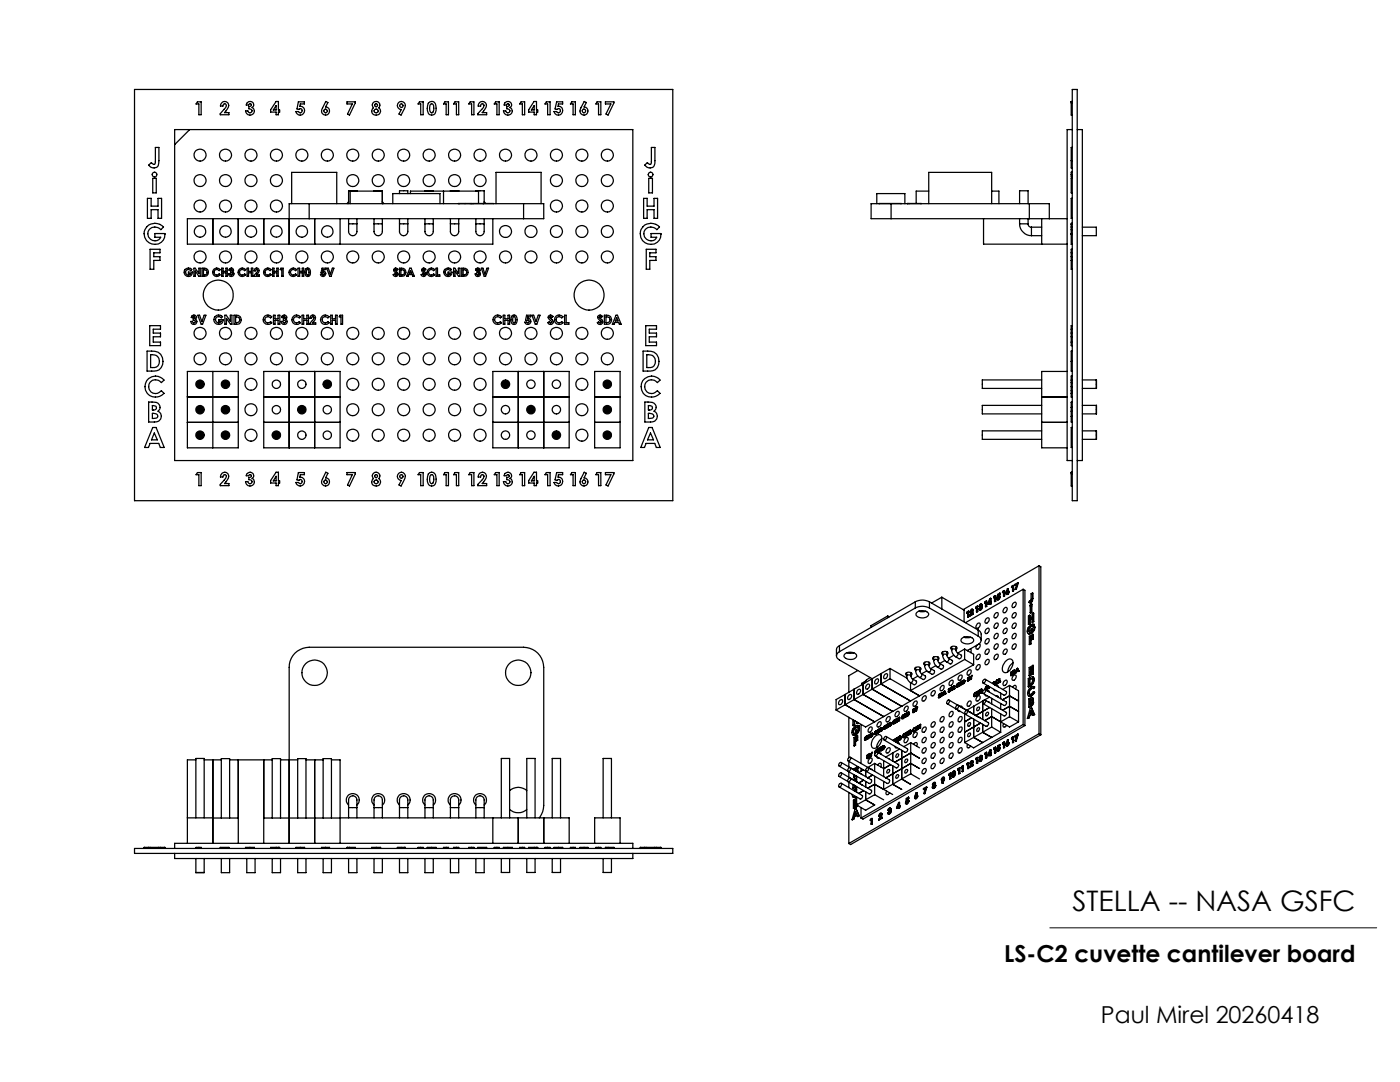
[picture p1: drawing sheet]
<svg xmlns="http://www.w3.org/2000/svg" width="279mm" height="216mm" viewBox="0 0 279 216" stroke-linecap="round" stroke-linejoin="round" font-family="sans-serif">
<defs><g id="words">
<text font-size="5.6" x="214" y="181.8">STELLA -- NASA GSFC</text>
<g font-size="4.7">
<text x="200.4" y="191.9">LS-C2 cuvette cantilever board</text>
<text x="219.7" y="204.2">Paul Mirel 20260418</text>
</g>
</g></defs>
<g fill="none" stroke="#000" stroke-width=".25">
<path d="M26.8 17.9h107.5v82h-107.5zM214 17.9h1v82h-1zM29.4 39.6h.8v1.5h1.3v-1.5h.7v4h-.7v-1.8h-1.3v1.8h-.8zM30.5 35.6h.7v2.9h-.7zM31 29.4h.7v2.7a1.09 1.09 0 0 1-.9 1.4l-.7-.2-.4-.4 .5-.4 .6 .3 .2-.2zM34.9 25.9h91.4v66h-91.4zM37.9 25.9l-3 3M39.4 20.3h.7v2.6h-.4v-2.2h-.6zM44.3 20.5a.82 .82 0 0 1 1.2 0 .82 .82 0 0 1-.1 1.2l-.6 .8h.9v.4h-1.7v-.2l1-1.3 .2-.3-.4-.4h-.1l-.2 .5h-.5zM49.4 20.5a.69 .69 0 0 1 1-.1 .69 .69 0 0 1-.1 1 .85 .85 0 0 1-.1 1.5 .85 .85 0 0 1-1.2-.8h.5a.4 .4 0 0 0 .5 .4 .4 .4 0 0 0 .1-.7l-.4-.1v-.4l.4-.2a.26 .26 0 0 0 0-.4 .26 .26 0 0 0-.4 .1l-.1 .2h-.5zM55.1 20.2h.5v1.7h.2v.5h-.2v.5h-.5v-.5h-1.1v-.5zM55.1 21.1v.8h-.6z"/>
<path d="M59.5 20.3h1.2v.4h-.8l-.1 .5a.87 .87 0 0 1 1 .8 .87 .87 0 0 1-.8 1 .87 .87 0 0 1-.9-.7h.5a.37 .37 0 0 0 .5 .1 .37 .37 0 0 0 .1-.5 .37 .37 0 0 0-.5-.1l-.4-.1zM65 20.2l.4 .3-.4 .8a.81 .81 0 0 1 .8 1 .81 .81 0 0 1-1.1 .6 .81 .81 0 0 1-.5-1.1zM69.3 20.3h1.6l-1.2 2.7-.3-.2 .9-2.1h-1zM71.2 38.1h-1.6v2.5M74.6 20.4a.76 .76 0 0 1 1 .1 .76 .76 0 0 1 0 1 .84 .84 0 0 1 .1 1.2 .84 .84 0 0 1-1.3 0 .84 .84 0 0 1 .1-1.2 .77 .77 0 0 1 .1-1.1zM74.6 38.1h1.7v2.5M76.3 38.1h-6.4v2.5M79.6 20.4a.84 .84 0 0 1 1.1 .1 .84 .84 0 0 1 0 1.2l-.7 1.3-.4-.2 .5-.9a.82 .82 0 0 1-.8-.6 .82 .82 0 0 1 .3-.9zM79.7 38.6v-.5h1.7v.5M81.9 38.6v-.5h13.6v2.5M83.7 20.3h.8v2.6h-.5v-2.2h-.6zM84.8 38.1h1.7"/>
<path d="M85.5 20.6a.83 .83 0 0 1 .9-.3 .83 .83 0 0 1 .6 .8 1.34 1.34 0 0 1-.6 1.8h-.5a1.4 1.4 0 0 1-.6-1.9zM85.9 20.8l.4-.1a1.15 1.15 0 0 1-.2 1.8h-.1a1.23 1.23 0 0 1-.1-1.7zM88.5 38.1v2.5M88.8 20.3h.7v2.6h-.5v-2.2h-.5zM89.9 38.1h1.6M90.8 20.3h.7v2.6h-.4v-2.2h-.6zM93.8 20.3h.8v2.6h-.5v-2.2h-.5zM95 38.1h1.6v2.5M95.7 20.5a.84 .84 0 0 1 1.2 0 .84 .84 0 0 1-.1 1.2l-.6 .8h.9v.4h-1.7v-.2l1.1-1.3 .1-.3-.1-.3-.2-.1-.3 .2-.1 .3h-.5zM98.9 20.3h.7v2.6h-.4v-2.2h-.6zM100.8 20.5a.7 .7 0 0 1 1-.1 .7 .7 0 0 1 0 1 .85 .85 0 0 1-.1 1.5 .85 .85 0 0 1-1.2-.8h.4a.4 .4 0 0 0 .6 .4 .4 .4 0 0 0 .1-.7l-.5-.1v-.4l.5-.2a.27 .27 0 0 0-.1-.4 .27 .27 0 0 0-.3 .1l-.1 .2h-.5zM104 20.3h.7v2.6h-.5v-2.2h-.5z"/>
<path d="M106.6 20.2h.5v1.7h.2v.5h-.2v.5h-.5v-.5h-1.1v-.5zM106.6 21.1v.8h-.6zM109 20.3h.8v2.6h-.5v-2.2h-.5zM111.1 20.3h1.2v.4h-.9v.5a.87 .87 0 0 1 .9 .8 .87 .87 0 0 1-.8 1 .87 .87 0 0 1-.9-.7h.5a.39 .39 0 0 0 .5 .1 .39 .39 0 0 0 .1-.5 .39 .39 0 0 0-.5-.1l-.4-.1zM114.1 20.3h.7v2.6h-.4v-2.2h-.6zM116.6 20.2l.4 .3-.4 .8a.81 .81 0 0 1 .7 1 .81 .81 0 0 1-1 .6 .81 .81 0 0 1-.5-1.1zM119.2 20.3h.7v2.6h-.4v-2.2h-.6zM120.8 20.3h1.7l-1.1 2.7-.5-.2 1-2.1h-1.1zM128.4 39.6h.8v1.5h1.3v-1.5h.7v4h-.7v-1.8h-1.3v1.8h-.8zM129.5 35.6h.7v2.9h-.7zM130 29.4h.7v2.7a1.12 1.12 0 0 1-.6 1.4 1.12 1.12 0 0 1-1.4-.6l.5-.4 .4 .3 .4-.1zM185.3 38.1h-2.5v2.5"/>
<path d="M197.9 38.1h1.5v2.5M213.8 32.1v1.4h.2M213.8 34.9v.4h.2M213.8 20.3h.2M213.8 32.1h.2M213.8 34.9h.2M213.8 20.5h.2M214 34.4h-.2v.5M214 25.9h-1v66h1M214 20.2h-.2v2.8h.2M214 29.4h-.2v2.7M214 35.6h-.2v2.9h.2"/>
<path d="M214 39.6h-.2v4h.2M215 25.9h1v66h-1M29.3 45.3a2.3 2.3 0 0 1 3.3 0l-.5 .5a1.43 1.43 0 0 0-2-.4 1.43 1.43 0 0 0-.4 2 1.43 1.43 0 0 0 2 .4l.4-.5h-1.2v-.7h2a2.09 2.09 0 0 1-2.8 2 2.09 2.09 0 0 1-.8-3.3zM30 49.7h1.9v.7h-1.2v.8h1.2v.8h-1.2v1.7h-.7zM36.9 53.8a.91 .91 0 0 1 1.4 0l-.2 .2a.56 .56 0 0 0-.9-.1 .56 .56 0 0 0 0 .8 .56 .56 0 0 0 .9-.1h-.5v-.3h.8a.85 .85 0 0 1-1.1 .8 .85 .85 0 0 1-.4-1.3zM38.7 53.5h.2l.8 1.1v-1.1h.3v1.6h-.3l-.7-1v1h-.3zM40.3 53.5a.89 .89 0 0 1 1.3 .8 .89 .89 0 0 1-1.3 .8zM40.6 53.8a.54 .54 0 0 1 .7 .5 .54 .54 0 0 1-.7 .6zM42.5 43.6v5.1M42.7 53.7a.86 .86 0 0 1 1.3 .1l-.3 .2a.56 .56 0 0 0-.8-.1 .56 .56 0 0 0 0 .8 .56 .56 0 0 0 .8-.1l.2 .3a.84 .84 0 0 1-1.2 0 .84 .84 0 0 1 0-1.2zM44.2 53.5h.3v.7h.6v-.7h.3v1.6h-.3v-.7h-.6v.7h-.3zM45.8 53.6a.43 .43 0 0 1 .7 0 .43 .43 0 0 1-.1 .7 .52 .52 0 0 1 0 .9 .52 .52 0 0 1-.8-.6h.3a.24 .24 0 0 0 .3 .3 .24 .24 0 0 0 .2-.4l-.4-.1v-.3l.3-.1a.18 .18 0 0 0-.1-.2 .18 .18 0 0 0-.2 .1h-.3z"/>
<path d="M47.6 43.6v5.1M47.8 53.7a.86 .86 0 0 1 1.2 .1l-.2 .2a.56 .56 0 0 0-.8-.1 .56 .56 0 0 0 0 .8 .56 .56 0 0 0 .8-.1l.2 .3a.85 .85 0 0 1-1.2 .1 .85 .85 0 0 1 0-1.3zM49.3 53.5h.3v.7h.6v-.7h.2v1.6h-.2v-.7h-.6v.7h-.3zM50.9 53.6a.52 .52 0 0 1 .7 .1 .52 .52 0 0 1 0 .7l-.4 .5h.6v.2h-1.1l.7-1.1-.2-.2-.2 .2h-.3zM52.6 43.6v5.1M52.9 53.7a.86 .86 0 0 1 1.2 .1l-.2 .2a.56 .56 0 0 0-.8-.1 .56 .56 0 0 0 0 .8 .56 .56 0 0 0 .8-.1l.2 .3a.85 .85 0 0 1-1.2 .1 .85 .85 0 0 1 0-1.3zM54.4 53.5h.3v.7h.5v-.7h.3v1.6h-.3v-.7h-.5v.7h-.3zM56.1 53.5h.4v1.6h-.3v-1.3h-.3zM58 53.7a.82 .82 0 0 1 1.2 .1l-.2 .2a.56 .56 0 0 0-.8-.1 .56 .56 0 0 0 0 .8 .56 .56 0 0 0 .8-.1l.2 .3a.84 .84 0 0 1-1.3 .1 .84 .84 0 0 1 .1-1.3zM58.2 40.6v-6.2h9v6.2M59.5 53.5h.3v.7h.5v-.7h.3v1.6h-.3v-.7h-.5v.7h-.3zM61 53.7a.58 .58 0 0 1 .7-.1 .58 .58 0 0 1 .2 .7 .6 .6 0 0 1-.5 .9 .6 .6 0 0 1-.5-.9z"/>
<path d="M61.2 53.8h.1a.59 .59 0 0 1 .4 .5 .59 .59 0 0 1-.2 .6l-.3-.2zM61.7 43.6h-24.3v5.1h61v-5.1M61.7 40.6h-4v8.1M61.7 43.6h42.8M61.7 40.6v3M61.7 40.6h42.8M62.8 43.6v5.1M64.3 53.5h.7v.3h-.5l-.1 .3a.53 .53 0 0 1 .6 .4 .53 .53 0 0 1-.4 .6 .53 .53 0 0 1-.6-.3h.3a.24 .24 0 0 0 .3 0 .24 .24 0 0 0 .1-.3 .24 .24 0 0 0-.4 0l-.2-.1zM65.2 53.5h.3l.4 1.2 .4-1.2h.3l-.5 1.6h-.3zM67.9 43.6v5.1M69.6 44.7v1.1a.91 .91 0 0 0 .8 1.2 .91 .91 0 0 0 .8-1.2v-1.1M69.6 40.3l-.3 .3"/>
<path d="M69.6 44.7h1.6M69.6 43.6v1.1M71.2 43.6v1.1M74.6 44.7v1.1a.91 .91 0 0 0 .9 1.2 .91 .91 0 0 0 .8-1.2v-1.1M74.6 44.7h1.7M74.6 43.6v1.1M76.3 40.3l.3 .3M76.3 43.6v1.1M78.4 40.6v-2h9.4v2M78.7 53.6l.3-.1 .4 .2-.2 .2-.3-.1 .1 .3a.56 .56 0 0 1 .4 .5 .56 .56 0 0 1-.4 .6l-.4-.1-.1-.3 .2-.1 .3 .2 .2-.2a.84 .84 0 0 1-.5-1.1zM79.7 44.7v1.1a.91 .91 0 0 0 .9 1.2 .91 .91 0 0 0 .8-1.2v-1.1M79.7 53.5a.89 .89 0 0 1 1.3 .8 .89 .89 0 0 1-1.3 .8z"/>
<path d="M79.7 44.7h1.7M79.7 43.6v1.1M80 53.8a.54 .54 0 0 1 .7 .5 .54 .54 0 0 1-.7 .6zM81.4 43.6v1.1M81.8 53.5h.3l.6 1.6h-.3l-.1-.3h-.7l-.1 .3h-.4zM81.9 54l.3 .5h-.5zM84.3 53.6l.3-.1 .4 .2-.2 .2-.2-.1-.2 .1a1.12 1.12 0 0 1 .6 1l-.4 .3-.4-.1-.2-.3 .3-.1 .3 .2 .1-.2a.84 .84 0 0 1-.4-1.1zM84.8 44.7v1.1a.91 .91 0 0 0 .8 1.2 .91 .91 0 0 0 .9-1.2v-1.1M84.8 44.7h1.7M84.8 43.6v1.1M85.5 53.7a.82 .82 0 0 1 1.2 .1l-.2 .2a.56 .56 0 0 0-.8-.1 .56 .56 0 0 0 0 .8 .56 .56 0 0 0 .8-.1l.2 .3a.84 .84 0 0 1-1.2 .1 .84 .84 0 0 1 0-1.3zM86.5 43.6v1.1"/>
<path d="M87 53.5h.3v1.4h.5v.2h-.8zM88.8 53.8a.91 .91 0 0 1 1.3 0l-.2 .2a.58 .58 0 0 0-.9-.1 .58 .58 0 0 0 0 .8 .58 .58 0 0 0 .9-.1h-.5v-.3h.8a.84 .84 0 0 1-1.1 .8 .84 .84 0 0 1-.3-1.3zM89.9 44.7v1.1a.91 .91 0 0 0 .8 1.2 .91 .91 0 0 0 .8-1.2v-1.1M89.9 44.7h1.6M89.9 43.6v1.1M90.5 53.5h.3l.7 1.1v-1.1h.3v1.6h-.3l-.7-1v1h-.3zM91.4 40.6h.2M91.5 43.6v1.1M92.1 53.5a.89 .89 0 0 1 1.3 .8 .89 .89 0 0 1-1.3 .8zM92.4 53.8a.54 .54 0 0 1 .7 .5 .54 .54 0 0 1-.7 .6zM92.8 40.6h-1.1M92.8 40.6h1"/>
<path d="M92.8 40.6h.1M93.8 40.6h.1M93.8 40.6h.5M94.1 40.6h.1M94.4 40.6h4.1M95 44.7v1.1a.91 .91 0 0 0 .8 1.2 .91 .91 0 0 0 .8-1.2v-1.1M95 44.7h1.6M95 43.6v1.1M95 53.6a.44 .44 0 0 1 .7 0 .44 .44 0 0 1-.1 .7 .52 .52 0 0 1 0 .9 .52 .52 0 0 1-.8-.6h.3a.24 .24 0 0 0 .3 .3 .24 .24 0 0 0 .2-.4l-.4-.1v-.3l.3-.1a.18 .18 0 0 0-.1-.2 .18 .18 0 0 0-.2 .1h-.3zM96.1 53.5h.3l.4 1.2 .4-1.2h.3l-.6 1.6h-.3zM96.4 40.6h.1M96.6 40.3l.3 .3"/>
<path d="M96.6 43.6v1.1M99 40.6v-6.2h9v6.2M104.5 40.6h4v3h-4M104.5 40.6v3M128.7 44.9a2.38 2.38 0 0 1 2.9 .4l-.5 .5a1.44 1.44 0 0 0-2-.3 1.44 1.44 0 0 0-.4 1.9 1.44 1.44 0 0 0 2 .4l.4-.5h-1.2v-.7h2a2.09 2.09 0 0 1-3.1 1.9 2.09 2.09 0 0 1-.1-3.6zM129 49.7h1.9v.7h-1.2v.8h1.2v.8h-1.2v1.7h-.7zM175 40.6v-2h5.6v2M175.5 40.6h-.1M175.5 40.6h4.2M177.8 40.6h-4v3h4M177.8 43.6h27.6M177.8 40.6h27.6"/>
<path d="M177.8 40.6v3M179.8 40.6h.1M181.1 40.6h.1M181.2 40.6h2.7M181.4 40.6h.1M183.8 40.6h.1M185.3 40.6v-6.2h12.6v6.2M196.3 43.6v5.1h16.7M203.5 44.7a2.41 2.41 0 0 0 2.3 2.3M203.5 40.6v-2.5h1.7v2.5M203.5 44.7h1.7M203.5 43.6v1.1"/>
<path d="M205.2 44.7a.61 .61 0 0 0 .6 .6M205.2 43.6v1.1M205.4 43.6h4M205.4 40.6h4v3M205.4 40.6v3M205.8 45.3v1.7M205.8 45.3h2.1M205.8 47h2.1M207.9 43.6v5.1M209.4 43.6h3.6M213.8 46.8v2h.2M213.8 44.8v.5"/>
<path d="M213.8 45.9v.7M213.8 50.4h.2M213.8 51.2h.2M213.8 52h.2M213.8 46.8h.2M213.8 45.3v.5h.2M213.8 45.3h.2M213.8 44.8h.2M214 44.6h-.2v.2M214 46.6h-.2v.2M214 49.7h-.2v4h.2M216 45.3h2.8v1.7h-2.8"/>
<path d="M29.4 70.1a3.2 3.2 0 0 1 2.7 .6 2 2 0 0 1 .3 2.3 2 2 0 0 1-2.1 1h-.9zM29.7 75.5a2.18 2.18 0 0 1 3 .3l-.5 .5a1.4 1.4 0 0 0-2.1-.2 1.4 1.4 0 0 0 0 2.1 1.4 1.4 0 0 0 2.1-.2l.5 .5a2.14 2.14 0 0 1-3.1 .2 2.14 2.14 0 0 1 .1-3.2zM29.9 65h2.1v.7h-1.4v.8h1.4v.7h-1.4v1.1h1.4v.7h-2.1zM30.1 70.8a1.35 1.35 0 0 1 1.7 1.3 1.35 1.35 0 0 1-1.7 1.2zM37.4 74.1h10.2v15.3h-10.2zM37.4 79.2h10.2M38.3 63a.48 .48 0 0 1 .7 0 .48 .48 0 0 1 0 .7 .6 .6 0 0 1-.1 1.1 .6 .6 0 0 1-.8-.7h.3a.28 .28 0 0 0 .4 .3 .28 .28 0 0 0 0-.5h-.2v-.3l.2-.1a.18 .18 0 0 0 .1-.2 .18 .18 0 0 0-.3 0l-.4 .1zM39.5 62.9h.3l.5 1.3 .4-1.3h.4l-.7 1.8h-.3zM42.5 74.1v15.3M42.9 63.2a1.09 1.09 0 0 1 1.5 0l-.2 .2a.63 .63 0 0 0-1-.1 .63 .63 0 0 0 0 .9 .63 .63 0 0 0 1-.1h-.6v-.3h1a.94 .94 0 0 1-1.3 .9 .94 .94 0 0 1-.4-1.5zM44.9 62.9h.3l.8 1.2v-1.2h.3v1.8h-.3l-.8-1.2v1.2h-.3zM46.7 62.9a1.07 1.07 0 0 1 1.5 .9 .81 .81 0 0 1-1.1 .9h-.4z"/>
<path d="M47 63.2a.61 .61 0 0 1 .8 .6 .61 .61 0 0 1-.8 .6zM52.6 74.1h15.3v15.3h-15.3zM52.6 79.2h15.3M52.8 63.1a1 1 0 0 1 1.4 .1l-.2 .2a.64 .64 0 0 0-.9-.1 .64 .64 0 0 0 0 1 .64 .64 0 0 0 .9-.1l.2 .2a.96 .96 0 0 1-1.4 .1 .96 .96 0 0 1 0-1.4zM54.6 62.9h.3v.7h.6v-.7h.3v1.8h-.3v-.8h-.6v.8h-.3zM56.2 63.1a.5 .5 0 0 1 .8-.2 .5 .5 0 0 1 0 .8 .6 .6 0 0 1-.1 1.1 .6 .6 0 0 1-.8-.7h.3a.28 .28 0 0 0 .4 .3 .28 .28 0 0 0 .2-.4l-.4-.1v-.3l.2-.1a.18 .18 0 0 0 .1-.2 .18 .18 0 0 0-.3 0l-.4 .1zM57.7 74.1v15.3M58.6 63.1a1 1 0 0 1 1.4 .1l-.3 .2a.64 .64 0 0 0-.9-.1 .64 .64 0 0 0 0 1 .64 .64 0 0 0 .9-.1l.2 .2a.95 .95 0 0 1-1.4 .1 .95 .95 0 0 1 .1-1.4zM60.3 62.9h.3v.7h.6v-.7h.4v1.8h-.4v-.8h-.6v.8h-.3zM62.1 63a.59 .59 0 0 1 .8 .1 .59 .59 0 0 1-.1 .8l-.4 .5h.6v.3h-1.2l.9-1.3-.3-.2-.2 .3h-.4zM62.8 74.1v15.3M64.3 63.1a1 1 0 0 1 1.4 .1l-.3 .2a.63 .63 0 0 0-.9-.1 .63 .63 0 0 0 0 1 .63 .63 0 0 0 .9-.1l.3 .2a.97 .97 0 0 1-1.4 .1 .97 .97 0 0 1 0-1.4z"/>
<path d="M66 62.9h.3v.7h.7v-.7h.3v1.8h-.3v-.8h-.7v.8h-.3zM67.9 62.9h.5v1.8h-.3v-1.5h-.4zM98.4 74.1h15.2v15.3h-15.2zM98.4 79.2h15.2M98.7 63.1a1 1 0 0 1 1.4 .1l-.2 .2a.64 .64 0 0 0-1-.1 .64 .64 0 0 0 0 1 .64 .64 0 0 0 1-.1l.2 .2a.95 .95 0 0 1-1.4 .1 .95 .95 0 0 1 0-1.4zM100.4 62.9h.4v.7h.6v-.7h.3v1.8h-.3v-.8h-.6v.8h-.4zM102.1 63.1a.64 .64 0 0 1 .9-.1 .64 .64 0 0 1 .2 .8 .65 .65 0 0 1-.6 .9 .65 .65 0 0 1-.6-.9zM102.4 63.3l.2-.1a.82 .82 0 0 1 0 1.2h-.1a.95 .95 0 0 1-.1-1.1zM103.4 74.1v15.3M105.1 62.9h.8v.3h-.6v.3a.61 .61 0 0 1 .6 .6 .61 .61 0 0 1-.5 .6 .61 .61 0 0 1-.7-.4h.4a.27 .27 0 0 0 .4 .1 .27 .27 0 0 0 .1-.4 .27 .27 0 0 0-.4 0l-.3-.1zM106.2 62.9h.3l.5 1.3 .4-1.3h.4l-.7 1.8h-.3zM108.5 74.1v15.3"/>
<path d="M109.6 63l.3-.1 .5 .2-.3 .3-.1-.2a.15 .15 0 0 0-.2 0 .15 .15 0 0 0-.1 .2 .84 .84 0 0 1 .5 1.2l-.1 .1a.58 .58 0 0 1-.8-.3l.3-.2 .1 .2a.21 .21 0 0 0 .3 0 .21 .21 0 0 0 0-.3l-.5-.5a.43 .43 0 0 1 .1-.6zM111 63.1a1 1 0 0 1 1.4 .1l-.3 .2a.63 .63 0 0 0-.9-.1 .63 .63 0 0 0 0 1 .63 .63 0 0 0 .9-.1l.3 .2a.97 .97 0 0 1-1.5 .1 .97 .97 0 0 1 .1-1.4zM112.7 62.9h.3v1.5h.5v.3h-.8zM118.7 74.1h5.1v15.3h-5.1zM118.7 79.2h5.1M119.3 63.1l.5-.2 .5 .2-.3 .3-.1-.2a.15 .15 0 0 0-.2 0 .15 .15 0 0 0-.1 .2 .84 .84 0 0 1 .5 1.2l-.2 .1a.58 .58 0 0 1-.7-.3l.3-.2 .1 .2a.21 .21 0 0 0 .3 0 .21 .21 0 0 0 0-.3l-.6-.6zM120.6 62.9a1.07 1.07 0 0 1 1.5 .9 .84 .84 0 0 1-1.1 .9h-.4zM120.9 63.2a.61 .61 0 0 1 .8 .6 .61 .61 0 0 1-.8 .6zM122.9 62.9h.3l.8 1.8h-.4l-.1-.4h-.8l-.1 .4h-.4zM123.1 63.4l.2 .6h-.5zM128.3 76a2.16 2.16 0 0 1 3.4-.2l-.5 .5a1.4 1.4 0 0 0-2.1-.2 1.4 1.4 0 0 0 0 2.1 1.4 1.4 0 0 0 2.1-.2l.5 .5a2.15 2.15 0 0 1-2.9 .4 2.15 2.15 0 0 1-.5-2.9zM128.3 70.1a3.1 3.1 0 0 1 2.8 .6 2.08 2.08 0 0 1-.8 3.3h-2z"/>
<path d="M128.9 65h2.1v.7h-1.4v.8h1.4v.7h-1.4v1.1h1.4v.7h-2.1zM129.1 70.8a1.34 1.34 0 0 1 1.7 1.3 1.34 1.34 0 0 1-1.7 1.2zM207.9 75.8h-11.9v1.7h11.9M207.9 79.2h5.1M213 74.1h-5.1v15.3h5.1M213.8 78.5v.7h.2M213.8 72.1v1.9h.2M213.8 77.2v.7M213.8 76.4v.8M213.8 66.5h.2M213.8 67.2h.2M213.8 68.3h.2"/>
<path d="M213.8 65.7h.2M213.8 75.8v.5h.2M213.8 75.8h.2M213.8 78.5h.2M213.8 72.1h.2M213.8 77.2h.2M214 75h-.2v.8M214 70.1h-.2v2M214 65h-.2v4h.2M214 78h-.2v.5M216 75.8h2.8v1.7h-2.8M218.8 75.8v1.7"/>
<path d="M29.7 80.2h.6a1.42 1.42 0 0 1 1.6 .8 .9 .9 0 0 1-.4 1.1 1.14 1.14 0 0 1 .6 1.4 1.14 1.14 0 0 1-1.3 .7h-1.1zM30.4 82.5a.73 .73 0 0 1 1.1 .7l-.2 .2-.9 .1zM30.4 80.9l.6 .1a.5 .5 0 0 1 .1 .7 .5 .5 0 0 1-.7 .1zM30.5 85.3h.7l1.6 4h-.8l-.3-.8h-1.7l-.4 .8h-.7zM30.8 86.4l.6 1.4h-1.2zM37.4 84.3h10.2M39.4 94.3h.7v2.6h-.4v-2.2h-.6zM44.3 94.4a.84 .84 0 0 1 1.2 .1 .84 .84 0 0 1-.1 1.2l-.6 .8h.9v.4h-1.7v-.2l1-1.3 .2-.4-.4-.3-.1 .1-.2 .4h-.5zM49.4 94.5a.7 .7 0 0 1 1-.1 .7 .7 0 0 1-.1 1.1 .86 .86 0 0 1-.1 1.5 .86 .86 0 0 1-1.2-.9h.5a.41 .41 0 0 0 .6 .4 .41 .41 0 0 0 0-.7l-.4-.1v-.4l.4-.2a.26 .26 0 0 0 0-.4 .26 .26 0 0 0-.4 .1l-.1 .1h-.5zM52.6 84.3h15.3M55.1 94.2h.5v1.8h.2v.4h-.2v.5h-.5v-.5h-1.1v-.5zM55.1 95v1h-.6z"/>
<path d="M59.5 94.3h1.2v.4h-.8l-.1 .5a.88 .88 0 0 1 1 .8 .88 .88 0 0 1-.7 1 .88 .88 0 0 1-1-.7h.5a.37 .37 0 0 0 .5 .1 .37 .37 0 0 0 .1-.5 .37 .37 0 0 0-.5-.1l-.4-.1zM65 94.2l.4 .2-.4 1a.82 .82 0 0 1 .7 1.1 .82 .82 0 0 1-1.3 .3 .82 .82 0 0 1 0-1.3zM69.3 94.3h1.6l-1.2 2.7-.3-.2 .9-2.1h-1zM74.6 94.4a.75 .75 0 0 1 1 .1 .75 .75 0 0 1 0 1 .85 .85 0 0 1 .1 1.2 .85 .85 0 0 1-1.3 0 .85 .85 0 0 1 .1-1.2 .73 .73 0 0 1 .1-1.1zM79.6 94.4a.84 .84 0 0 1 1.1 .1 .84 .84 0 0 1 0 1.2l-.7 1.3-.4-.2 .5-.9a.82 .82 0 0 1-.8-.6 .82 .82 0 0 1 .3-.9zM83.7 94.3h.8v2.6h-.5v-2.2h-.6zM85.5 94.6a.84 .84 0 0 1 1-.3 .84 .84 0 0 1 .5 .8 1.34 1.34 0 0 1-.6 1.8h-.5a1.4 1.4 0 0 1-.6-1.9zM85.9 94.8l.4-.1a1.21 1.21 0 0 1-.2 1.8h-.1a1.23 1.23 0 0 1-.1-1.7zM88.8 94.3h.7v2.6h-.5v-2.2h-.5zM90.8 94.3h.7v2.6h-.4v-2.2h-.6zM93.8 94.3h.8v2.6h-.5v-2.2h-.5zM95.7 94.4a.85 .85 0 0 1 1.2 .1 .85 .85 0 0 1-.1 1.2l-.6 .8h.9v.4h-1.7v-.2l1.1-1.3 .1-.4-.3-.3-.3 .2-.1 .3h-.5z"/>
<path d="M98.4 84.3h15.2M98.9 94.3h.7v2.6h-.4v-2.2h-.6zM100.8 94.5a.71 .71 0 0 1 1.1-.1 .71 .71 0 0 1-.1 1.1 .86 .86 0 0 1-.1 1.5 .86 .86 0 0 1-1.2-.9h.4a.41 .41 0 0 0 .6 .4 .41 .41 0 0 0 .1-.7l-.5-.1v-.4l.5-.2a.27 .27 0 0 0-.1-.3 .27 .27 0 0 0-.3 0l-.1 .1h-.5zM104 94.3h.7v2.6h-.5v-2.2h-.5zM106.6 94.2h.5v1.8h.2v.4h-.2v.5h-.5v-.5h-1.1v-.5zM106.6 95v1h-.6zM109 94.3h.8v2.6h-.5v-2.2h-.5zM111.1 94.3h1.2v.4h-.9v.5a.88 .88 0 0 1 .9 .8 .88 .88 0 0 1-.7 1 .88 .88 0 0 1-1-.7h.5a.39 .39 0 0 0 .5 .1 .39 .39 0 0 0 .1-.5 .39 .39 0 0 0-.5-.1l-.4-.1zM114.1 94.3h.7v2.6h-.4v-2.2h-.6zM116.6 94.2l.4 .2-.4 1a.81 .81 0 0 1 .7 .9 .81 .81 0 0 1-1 .6 .81 .81 0 0 1-.5-1.1zM118.7 84.3h5.1M119.2 94.3h.7v2.6h-.4v-2.2h-.6z"/>
<path d="M120.8 94.3h1.7l-1.1 2.7-.5-.2 1-2.1h-1.1zM128.7 80.2h.6a1.2 1.2 0 0 1 1.6 1.3l-.4 .6a1.14 1.14 0 0 1 .6 1.3 1.14 1.14 0 0 1-1.3 .8h-1.1zM129.4 82.5a.73 .73 0 0 1 1.1 .7l-.3 .2-.8 .1zM129.4 80.9l.6 .1a.5 .5 0 0 1 .1 .7 .5 .5 0 0 1-.7 .1zM129.5 85.3h.6l1.7 4h-.8l-.3-.8h-1.8l-.3 .8h-.7zM129.8 86.4l.6 1.4h-1.2zM207.9 80.9h-11.9v1.7h11.9M207.9 86h-11.9v1.7h11.9M207.9 84.3h5.1M213.8 83.1v1.1h.2M213.8 82.1v1M213.8 81.3v.8"/>
<path d="M213.8 80.2h.2M213.8 94.3h.2M213.8 83.1h.2M213.8 82.1h.2M213.8 81.3h.2M213.8 94.5h.2M214 80.3h-.2v1M214 85.3h-.2v4h.2M214 94.2h-.2v2.8h.2M216 80.9h2.8v1.7h-2.8M216 86h2.8v1.7h-2.8M218.8 80.9v1.7"/>
<path d="M218.8 86v1.7M188 119.2v2.3M188 119.2l4.4 2.5v2.4M188 119.2l-2.1 1.1M196.8 119.9l.1 1.1M196.8 119.9v1.1M196.8 119.9l-.3 .4M197.5 119.8v.4l-.2 .1zM197.7 119.4l.1 .8M197.7 119.4v.7h.1v.2M197.7 119.4l-.2 .1-.4 1.1M198.3 119.2l.2-.1v.9"/>
<path d="M198.5 119.2h-.2M198.6 118.9l.1 1M198.6 119.9l-.1 .1M198.6 118.9v1M198.6 118.9l-.2 .1-.1 .2M198.6 119.9h.1M198.7 119.9l-.2 .1M199 119.6l.1 .1M199 119.2h.2M199.1 119.7h.2M199.1 119.4l-.1 .2h.2M199.1 119.4h.1"/>
<path d="M199.1 119.2h-.1M199.1 119.2h.1M199.2 119.6l.1 .1M199.2 118.7v.2l.2-.1 .1 .3M199.2 119.1l.2 .2-.3 .1M199.2 119.1l-.1 .1M199.2 119.1h.1M199.2 118.7h.1M199.3 119.1l-.1 .1M199.3 119.1h.1M199.3 118.7v.2M199.4 118.9h.1"/>
<path d="M199.5 118.9l.1 .2M199.5 119.1l-.3 .5M199.5 118.4l.1 .2M199.5 118.4v.1M199.5 119.1h.1M199.5 118.4l-.4 .2-.1 .6M199.5 118.5l-.3 .2M199.5 118.5l.1 .1M199.6 119.1l-.3 .6M199.6 118.6l-.3 .1M200.1 118.2l.2-.1v.9M200.3 118.2h-.2"/>
<path d="M200.4 117.8l.1 1.1M200.4 117.8v1.1M200.4 117.8l-.3 .4M200.4 118.9l-.1 .1M200.4 118.9h.1M200.5 118.9l-.2 .1M200.8 118.6h.1M200.9 118.6h.2M200.9 118.3h.1M201 118.3v.1M201 118.1l.2 .1-.2 .2-.1-.1M201 118.1l-.1 .2"/>
<path d="M201 118.1h.1M201 118.6h.1M201.1 118.1l-.1 .2M201.1 118.1h.1M201.2 117.4l-.2 .5h.3v.2M201.2 117.4h-.2l-.3 1 .1 .2h.2M201.2 117.4l-.1 .5M201.2 117.9l.2 .2M201.3 118.1l-.3 .5M201.3 118.1h.1M201.4 118.1l-.3 .5M201.9 117.2h.2"/>
<path d="M201.9 117.2l.2-.1v.8M202.2 116.8l.1 1.1M202.2 116.8v1.1M202.2 117.9h-.1M202.2 117.9h.1M202.2 116.8l-.3 .4M202.3 117.9h-.2M202.6 116.8l.3-.2-.3 1M202.6 117.6h.2M202.6 117.6h.1M202.9 116.7l-.3 .1M203.1 116.3l.1 .1"/>
<path d="M203.1 116.3h.1M203.1 116.3l-.5 .3v.2M203.1 116.3l-.3 1.3M203.2 116.4l-.4 1.2M204.2 117.6l.3 .2v27M204.2 117.6l-11.5 6.6M204.2 117.6v27M206.1 119.4l-.1 .5-.3 .3M206.1 118.3l-.3 .2v1.3h-.3l-.2 .4M206.1 118.3v1.2M206.1 119.4v.1M206.1 118.3v1.1"/>
<path d="M206.1 119.5l-.1 .5-.2 .2M207.4 112.9v33.5M207.4 112.9l.3 .2v33.5M207.4 112.9l-15.2 8.7M167.5 139.8l.5-.2a.57 .57 0 0 1 0 .7 .57 .57 0 0 1-.6 .2v-.3zM167.5 130a.87 .87 0 0 0-.6 .9 .87 .87 0 0 0 .6 .8l6.6 3.7M167.5 128.8a.87 .87 0 0 0-.6 .8v1.3M167.5 128.8v1.2M168.6 130.6a1.6 1.6 0 0 1 2.4 .2 1.42 1.42 0 0 1-2.4 .4 .41 .41 0 0 1 0-.6zM168.7 138.6l-1.8 1v2.1M168.7 138.6v2M169 130.2l.6 .2 .8-.2"/>
<path d="M169.3 138.8l.5-.2a.55 .55 0 0 1 0 .7 .55 .55 0 0 1-.6 .2v-.3zM170.4 130.2v.1M170.5 137.5v2.1l5.9 3.4M170.5 137.5l-1.8 1.1M171.1 137.8l.5-.3a.57 .57 0 0 1 0 .7 .57 .57 0 0 1-.6 .3zM171.2 133.8l-1.8 1v3.3M172.3 138.6l5.9 3.4M172.3 136.5v2.1M172.3 138.6l-3.6 2M172.3 136.5l-1.8 1M172.8 135.9l-.8 .4v.3M173.1 136.6l.3-.1a.55 .55 0 0 1 0 .7 .55 .55 0 0 1-.6 .2v-.3z"/>
<path d="M173.6 135.2l-.7 .4-.4 .7M174.1 135.4v2.1M174.1 137.5l5.9 3.4M174.1 137.5l-1.8 1.1M174.1 135.4l-1.8 1.1M174.7 135.7l.3-.2a.49 .49 0 0 1 .4 .5 .49 .49 0 0 1-.5 .4h-.3zM175.8 134.4v2.1M175.8 136.5l-1.7 1M175.8 134.4l-1.7 1M175.8 136.5l5.9 3.4M176.5 134.7l.3-.3a.49 .49 0 0 1 .4 .5 .49 .49 0 0 1-.5 .5h-.3zM177.2 122.9l-3.4 1.9v.4"/>
<path d="M177.2 122.9v.4M177.2 122.9l.2 .2M177.6 135.4l-1.8 1.1M177.6 133.4l-1.8 1M177.6 133.4v2M177.6 135.4l5.9 3.5M177.6 133.4l3.4 1.9M180.9 134.9l.2 .7 .6 .6M180.9 134.9a.49 .49 0 0 1 .9 0M180.9 134.2v.7M181.7 139.9l-1.7 1M181.7 136.2v1.6"/>
<path d="M181.7 137.8l1.8 1.1M181.8 134.9l.3 .6M181.8 134.2v.7M181.8 134.2l.2 .2-.2 .4M181.8 134.2l-.6-.1-.4 .2-.1 .2 .2 .3M182.1 135.5l.7 .4a.49 .49 0 0 1-.4 .7l-.7-.4M182.1 135.5a.5 .5 0 0 1-.4 .7M182.7 121.3a3 3 0 0 1 2.8 0M182.7 120.1a3 3 0 0 1 2.8 0M182.7 121.3l-15.2 8.7M182.7 120.1v1.2M182.7 120.1l-15.2 8.7"/>
<path d="M182.7 133.9l.4 .9 .4 .4M182.7 133.7l-.1-.1a.65 .65 0 0 1 .4-.6 .65 .65 0 0 1 .8 .3v.3l-.2 .1M182.7 133.9a.49 .49 0 0 1 .9 0M182.7 133.2v.7M182.9 122.3a1.64 1.64 0 0 1 2.4 .2 1.46 1.46 0 0 1-2.5 .1zM183.2 134.9l-1.1 .6M183.4 122l.3 .1 1.1-.1M183.5 138.9l-1.8 1M183.6 133.9l.3 .5M183.6 133.2v.7M183.9 134.4l.7 .5a.48 .48 0 0 1-.4 .7l-.7-.4M183.9 134.4a.5 .5 0 0 1-.4 .8"/>
<path d="M184.1 139.1l.5-.3a.59 .59 0 0 1 .2 .7 .59 .59 0 0 1-.5 .4l-.3-.2zM184.5 132.8l.2 .7 .6 .6M184.5 132.8a.53 .53 0 0 1 .9 0M184.5 132.2v.6M185 133.9l-1.1 .5M185.4 132.8l.3 .6M185.4 132.2v.6M185.4 132.2l.2 .3-.2 .2M185.4 132.2a.63 .63 0 0 0-.6-.2 .63 .63 0 0 0-.4 .6l.1 .1M185.5 121.3l9.7 5.6M185.5 120.1v1.2M185.5 120.1l9.7 5.6"/>
<path d="M185.7 133.4l.7 .4a.49 .49 0 0 1-.4 .7l-.7-.4M185.7 133.4a.48 .48 0 0 1-.4 .7M185.9 138.1l.6-.3a.67 .67 0 0 1-.6 1.1l-.1-.3zM186.3 131.8l.2 .7 .6 .6M186.3 131.7l-.1-.1a.65 .65 0 0 1 .4-.7 .65 .65 0 0 1 .8 .3v.3l-.2 .2M186.3 131.8a.49 .49 0 0 1 .9 0M186.3 131.1v.7M186.8 132.8l-1.1 .6M187.2 131.8l.3 .6M187.2 131.1v.7M187.3 138.8l.1 .1-.1-.1M187.3 139.2h.1"/>
<path d="M187.3 138.8h.1M187.4 139.1h.1M187.4 139.1l-.1 .1M187.4 138.9l.1 .1M187.5 139.1h.1M187.4 138.7l.1 .1M187.5 138.5h.1l-.1 .2M187.5 138.5l-.2 .3M187.5 138.5h.1M187.5 138.6h.1M187.5 138.8a.22 .22 0 0 1 .1 .3 .22 .22 0 0 1-.3 .1M187.5 139h.1"/>
<path d="M187.5 138.8h.1M187.5 132.4l.7 .4a.49 .49 0 0 1-.4 .7l-.7-.4M187.5 132.4a.49 .49 0 0 1-.4 .7M187.5 138.6v.1M187.5 139v.1M187.5 138.7h-.1M187.7 138.4h.1M187.7 138.4v.6M187.8 138.9h.1M187.9 138.3h.1a.45 .45 0 0 1 .1 .4 .45 .45 0 0 1-.4 .3v-.6M187.9 138.3h.1M187.9 138.3l-.2 .1"/>
<path d="M187.9 136.9l.3-.2a.59 .59 0 0 1 .1 .8 .59 .59 0 0 1-.7 .3v-.5zM187.9 138.8l-.1 .1M187.9 138.8v.1M188 138.4l.1 .1M188 138.4h-.2v.5M188 138.4h.1M188.1 138.5l-.2 .4M188.1 138.5l-.2 .3M188.1 138.5h.1M188.1 138.3h-.2M188.1 130.8l.4 .9 .4 .3M188.1 130.8a.49 .49 0 0 1 .9 0"/>
<path d="M188.1 130.1v.7M188.4 138.4h.1M188.5 138h.1M188.5 138l-.3 .7 .4-.3M188.5 138l.1-.1 .2 .5h-.2M188.5 138l-.3 .7M188.5 138.1h.1M188.5 138.1l-.1 .3M188.5 138.1l.1 .2M188.6 137.9l-.1 .1M188.6 131.8l-1.1 .6M188.6 138.3h.1"/>
<path d="M188.6 138.3l-.2 .1M188.6 138.4h.1M189 130.8l.3 .5M189 130.1v.7M189 130.1l.2 .4-.2 .1M189 130.1a.62 .62 0 0 0-.7-.2 .62 .62 0 0 0-.3 .6l.1 .1M189.1 139.8l.2-.1a.39 .39 0 0 1 .1 .5 .39 .39 0 0 1-.5 .1zM189.3 137.7h.1M189.3 138v.1M189.3 138h.1M189.3 137.7v.1M189.3 131.3l.7 .5a.48 .48 0 0 1-.4 .7l-.7-.5"/>
<path d="M189.3 131.3a.48 .48 0 0 1-.4 .7M189.3 137.9h.1M189.3 137.9v.1M189.4 137.8l.1 .1M189.4 138h.1M189.4 137.6h.1M189.4 137.6l.1 .1M189.4 139.7l6 3.5M189.4 137.4h.2M189.4 137.4l-.1 .3M189.4 137.4h.1M189.5 137.5h.1"/>
<path d="M189.5 137.7h.1a.24 .24 0 0 1-.1 .3 .24 .24 0 0 1-.2 0M189.5 137.8v.1M189.5 137.7h.1M189.5 137.9l-.1 .1M189.5 137.5l-.1 .1M189.5 137.9h.1M189.6 137.4l-.1 .1M189.7 135.9l.3-.2a.6 .6 0 0 1 .2 .7 .6 .6 0 0 1-.5 .4l-.3-.2zM189.7 137.6v.2M189.7 137.6h.1M189.7 137.6l.1 .2M189.8 137.7h.2"/>
<path d="M189.9 129.7l.2 .7 .6 .6M189.9 129.6l-.1-.1a.65 .65 0 0 1 .4-.6 .65 .65 0 0 1 .8 .3v.2l-.2 .2M189.9 129.7a.49 .49 0 0 1 .9 0M189.9 129v.7M190 137.7l.2-.2-.4 .3M190 137.1l-.3 .5M190 137.7h.1M190 137.1h.1M190.1 137l-.1 .1M190.1 137.1h-.1M190.2 137.1l-.1 .1a.25 .25 0 0 0-.3 .1 .25 .25 0 0 0 .2 .4M190.3 136.9h.1"/>
<path d="M190.3 136.9v.6l.3-.2-.2 .1M190.3 136.9l.1-.1v.6M190.4 130.7l-1.1 .6M190.6 137.3l-.2 .1M190.8 129.7l.3 .6M190.8 129v.7M190.9 136.9h.1M190.9 136.6v.3M190.9 136.6h.1M191 136.9h.2M191.1 130.3l.7 .4a.5 .5 0 0 1-.4 .7l-.7-.4M191.1 130.3a.49 .49 0 0 1-.4 .7"/>
<path d="M191.1 136.4l-.2 .2M191.1 136.7v.1l.2-.1M191.1 136.4h.1M191.1 136.7h.1M191.2 136.4l-.3 .2M191.2 136.9h.1M191.2 136.7v.1M191.3 136.3l-.2 .1M191.3 136.3h.1M191.3 136.7l-.1 .2M191.3 136.3l-.1 .1M191.3 136.7v.1"/>
<path d="M191.4 136.4l-.1 .1a.24 .24 0 0 0-.3 .1 .24 .24 0 0 0 .2 .3M191.4 136.3v.1M191.4 136.4h.1M191.4 136.6a.39 .39 0 0 1-.1 .4 .39 .39 0 0 1-.4 0v-.1M191.4 136.6l-.3 .1M191.4 136.6l-.2 .1M191.5 134.8l.3-.1a.58 .58 0 0 1 .2 .6 .58 .58 0 0 1-.5 .4l-.3-.2zM191.5 136.2v.6l.1-.5M191.6 136.3h.1M191.6 136.1l.3 .3M191.6 136.1l-.1 .1M191.9 136h.1"/>
<path d="M191.9 136.4h.1M191.9 127.5a1.64 1.64 0 0 1 2.4 .2 1.3 1.3 0 0 1-1.9 .7l-.6-.4zM191.9 136l.1-.1v.7l-.4-.3M191.9 136v.4M192.1 135.9h.1M192.2 135.8l.2-.1a.43 .43 0 0 1 .1 .5 .43 .43 0 0 1-.4 .3v-.6M192.2 135.8l-.1 .1M192.2 136.3h.1M192.2 135.8h.1M192.3 136.3h.1M192.3 135.8l-.2 .1M192.3 127.1l.4 .1 1-.1"/>
<path d="M192.4 135.9l.1 .1M192.4 135.9h-.2l.1 .4M192.4 135.9h.1M192.5 136l-.2 .3M192.5 136h.1M192.5 135.7l-.2 .1M192.5 131.6l-10.8 6.2M192.5 129.5l-1.4 .8M192.5 129.5v2.1M192.5 131.6l1.8 1M192.5 129.5l1.8 1.1v2M192.9 122.3l.2-.1v.9"/>
<path d="M193.1 135.7v.2M193.1 135.7h.1M193.1 122.3h-.2M193.1 135.3v.2l.2-.2M193.1 135.3v.2M193.1 135.3h.1M193.2 135.7h.1M193.2 129.8l-.1 .1M193.2 135.7h-.1M193.2 135.5l.2 .1M193.2 135.5h.1M193.3 135.2l.1 .1-.1 .1"/>
<path d="M193.3 135.2l-.2 .1M193.3 133.8l.2-.2a.59 .59 0 0 1 .3 .7 .59 .59 0 0 1-.5 .4l-.3-.2zM193.3 135.2h.1M193.3 135.7h.1M193.3 122v1M193.3 122l-.4 .3M193.3 123l-.2 .1M193.3 123h.1M193.3 135.3h.1M193.3 135.3l-.1 .2M193.3 135.4a.23 .23 0 0 1 .1 .3 .23 .23 0 0 1-.3 .1v-.1M193.3 135.6h.1"/>
<path d="M193.3 135.4h.1M193.4 135.6l-.1 .1M193.4 135.4v.1M193.4 135.6h.1M193.5 135h.1M193.5 135h.1l.1 .4M193.5 135l.2 .6M193.6 129.5l.2 .2-.1 .5M193.7 135.4h.1M193.7 122l-.1 .1M193.7 122l.1 .1M193.8 122.1h-.2"/>
<path d="M193.9 121.8h.1l-.5 1.1M193.9 121.8l-.2 .2M193.9 121.8h.1M193.9 134.8h.1M193.9 134.8h.1l-.3 .8-.2-.6M193.9 134.8l-.2 .6M193.9 121.8l-.1 .3M194 122.3l-.1 .2 .3-.2M194 122.3v.1M194 122.4h.1M194.1 121.6l.1 .2M194.1 121.7v-.1h-.2l-.3 .5"/>
<path d="M194.1 121.7l-.1 .6M194.1 121.7l.1 .1M194.2 122.3v.3M194.2 122.3v.2M194.2 122.5l-.7 .4M194.2 122.5v.1M194.2 121.8l-.2 .6M194.2 122.6l-.7 .3M194.3 138.8l.2 .2 .3-.4-.1 .3M194.3 138.8h.1M194.3 132.6l-10.8 6.3M194.5 138.9h.2"/>
<path d="M194.7 138.2l-.4 .6M194.7 138.9h.1M194.7 138.2h.1M194.7 121.3l.2-.1v.9M194.8 138.6l-.1 .3M194.8 138.1l-.1 .1M194.9 138.2l-.1 .1a.28 .28 0 0 0-.3 .2 .28 .28 0 0 0 .2 .4M194.9 121.3h-.2M195.1 124.5l.4-.2a.63 .63 0 0 1 0 .7 .63 .63 0 0 1-.7 .3v-.3zM195.1 130.7l.4-.2a.62 .62 0 0 1 0 .8 .62 .62 0 0 1-.7 .2v-.3zM195.1 139l.2-.2a.59 .59 0 0 1 .3 .7 .59 .59 0 0 1-.5 .4l-.3-.2zM195.1 138h.1"/>
<path d="M195.1 120.9v1.1M195.1 138l.1-.1v.3M195.1 138v.7l.1-.4 .2-.1M195.1 120.9l-.4 .4M195.1 122h.1M195.1 122l-.2 .1M195.2 138.2h.1M195.2 132.6h.3a.63 .63 0 0 1 0 .7 .63 .63 0 0 1-.7 .3v-.5zM195.2 126.9a.87 .87 0 0 1 .6 .9 .87 .87 0 0 1-.6 .8l-2.2 1.2M195.2 125.7l.6 .6v1.4M195.2 125.7v1.2M195.4 138.2h.1"/>
<path d="M195.4 138.1h.1M195.4 137.8h.1M195.4 137.8v.3M195.4 137.8l.1-.1-.1 .8v-.3M195.4 138.1l-.2 .1M195.4 128.4a.6 .6 0 0 1 .1 .8 .6 .6 0 0 1-.7 .3v-.3l.2-.5M195.4 121.7h.3M195.5 121.4l-.1 .2 .3 .1M195.5 121.4l.1 .1M195.5 120.9l-.1 .1M195.5 120.9h.1M195.6 138l.1 .3"/>
<path d="M195.6 138h.1M195.6 121.2h.2l-.2 .3-.1-.1M195.6 121.2h.2M195.6 120.9l-.2 .1M195.7 137.7l-.1 .3M195.7 137.7h.1M195.7 121.7h.1M195.7 120.7l.1 .1M195.7 120.7l-.2 .2M195.8 120.8l-.2 .1M195.8 138.1v.1M195.8 120.8l-.2 .4"/>
<path d="M195.8 137.5h.2v.6l-.3 .2-.1-.3M195.8 137.5l-.1 .2M195.8 138.2h.1M195.8 137.5h.1M195.8 137.5h.2M195.9 120.5l.1 .2M195.9 137.7v.2M195.9 138.1l-.1 .1M195.9 138.1h.1M195.9 137.9v.2M195.9 137.9l-.1-.2-.1 .3 .1 .2M195.9 137.9h.1"/>
<path d="M195.9 120.7l-.2-.2-.3 .5M195.9 120.7l-.1 .3 .2 .1M195.9 120.7h.1M196 121.1l-.3 .6M196 121.1v.1M196 120.7l-.1 .3 .1 .2M196 121.2l-.3 .5M196.1 139.9v3.6M196.1 139.9l-1.8 1M196.2 135.8l.3-.3a.39 .39 0 0 1 .1 .5 .39 .39 0 0 1-.5 .2zM196.3 137.7l.2-.1a.39 .39 0 0 1 .1 .5 .39 .39 0 0 1-.5 .2zM196.3 139.8l.2-.1a.39 .39 0 0 1 .1 .5 .39 .39 0 0 1-.5 .1z"/>
<path d="M196.5 120.3h.2M196.5 120.3l.2-.1v.8M196.6 138.6l.1 .3 .3-.1M196.6 135.5l4.2 2.5a.49 .49 0 0 1-.4 .7l-4.2-2.4M196.6 139.7l4.2 2.4a.48 .48 0 0 1-.4 .7l-4.2-2.4M196.7 125.7l.4-.4a.59 .59 0 0 1 .3 .7 .59 .59 0 0 1-.6 .4l-.2-.2zM196.7 123.6l.4-.3a.59 .59 0 0 1 .3 .6 .59 .59 0 0 1-.6 .5l-.2-.3zM196.7 127.7l.3-.2 .3-.1a.63 .63 0 0 1 0 .7 .63 .63 0 0 1-.7 .3zM196.7 137.1l-.1 .4 .3-.1M196.7 137.6h.1M196.7 137.1h.1M196.7 137.6h-.1l4.2 2.5a.48 .48 0 0 1-.4 .7l-4.2-2.4"/>
<path d="M196.7 137.1l.3-.2-.3 .4M196.7 137.6l-.1 .1M196.8 137.6h.1M196.8 137.2l.2 .2-.2 .3M196.8 137.2l-.1 .1M196.8 137.2h.2M196.8 137.2h.1M196.8 129.6l.5-.1a.63 .63 0 0 1 0 .7 .63 .63 0 0 1-.7 .3v-.3zM196.8 131.7l.3-.1a.59 .59 0 0 1 .3 .6 .59 .59 0 0 1-.6 .4l-.2-.2zM196.8 137.4h.1M196.8 121h-.1M196.8 121h.1"/>
<path d="M196.9 137.4l-.1 .2M196.9 137.4h.1M196.9 121h-.2M197 137.8h.3l.1 .3M197.1 136.8h.1M197.1 136.8l.2 .6 .2-.4M197.1 120.6l.4-.3v.3M197.2 136.9l.1 .3M197.4 137l-.1 .2zM197.5 139.1l-1.4 .8M197.5 120.4l-.4 .2M197.5 120l-.1 .2"/>
<path d="M197.7 120.5l-.2 .1M197.7 120.3v.2M197.7 120.3h.1M197.7 120.5h.1M197.8 120.5l-.3 .1M197.8 120.3v.2M197.8 120.2l-.1 .1M197.8 120.2v.1M197.8 120.3h.1M197.9 139.3v1.1M198.2 136.3l.1 .2M198.2 136.3h.1"/>
<path d="M198.3 136.5l.2 .1M198.3 136.3h.1M198.3 136.2v.1M198.4 137.5l.1 .3h.3M198.4 136l.1 .1v.1M198.4 136l-.2 .3M198.4 136h.1M198.4 136l.2 .1M198.4 136.3l.2 .1-.1 .3M198.4 136.3l.1 .1M198.4 136.5l.1 .1M198.4 136.3h.1"/>
<path d="M198.5 136.6h-.1M198.5 136.2h-.2M198.5 136.6h.1M198.5 136.2h.1M198.6 124.5l.5-.2a.63 .63 0 0 1 0 .7 .63 .63 0 0 1-.7 .3v-.3zM198.6 122.4l.5-.2a.63 .63 0 0 1 0 .7 .63 .63 0 0 1-.7 .3v-.3zM198.6 126.5l.3-.1a.59 .59 0 0 1 .3 .6 .59 .59 0 0 1-.6 .5l-.2-.3zM198.6 128.6l.3-.2a.59 .59 0 0 1 .3 .7 .59 .59 0 0 1-.6 .4l-.2-.2zM198.6 130.7l.5-.2a.62 .62 0 0 1 0 .8 .62 .62 0 0 1-.7 .2v-.3zM198.6 136.3l.2 .2 .4-.3-.2 .1M198.6 136.3l.1 .2M198.6 136.3h.1"/>
<path d="M198.8 136.8h.3l.1 .3M198.8 138.9h.3l.1 .2M198.8 136.3h.2M199 135.7l-.4 .6M199 136.3h.1M199 135.7h.1M199.1 135.6l-.1 .1M199.2 135.6l-.2 .1M199.2 135.7v.1a.32 .32 0 0 0-.4 .2 .32 .32 0 0 0 .1 .3h.1M199.4 135.5h.1M199.4 135.5v.7l.3-.3-.2 .1M199.4 135.5l.1-.1v.6"/>
<path d="M199.5 136h.1M199.7 138.3v1.1M200.1 139.6l1.4-.7 1.8 1M200.3 125.7l.4-.4a.59 .59 0 0 1 .3 .7 .59 .59 0 0 1-.6 .4l-.2-.2zM200.3 136l.4-.3a.59 .59 0 0 1 .3 .7 .59 .59 0 0 1-.6 .4l-.2-.2zM200.4 123.4l.3-.1a.59 .59 0 0 1 .3 .6 .59 .59 0 0 1-.6 .5l-.2-.3zM200.4 121.4l.3-.2a.58 .58 0 0 1 .2 .7 .58 .58 0 0 1-.7 .3v-.3zM200.4 129.6l.3-.1a.56 .56 0 0 1 .3 .6 .56 .56 0 0 1-.6 .5l-.2-.2zM200.6 127.5l.1-.1a.59 .59 0 0 1 .3 .7 .59 .59 0 0 1-.6 .4 .57 .57 0 0 1-.2-.6 .57 .57 0 0 1 .4-.4zM200.6 132l.3-.2a.74 .74 0 0 1 1-.2 .74 .74 0 0 1 .2 .9 1.82 1.82 0 0 1-1.7 1.7 1.25 1.25 0 0 1 0-1.9zM201.5 136.8l-1.4 .8M201.5 136.8v6.2"/>
<path d="M201.5 136.8l1.8 1v6.2M201.7 134.8h.1M201.7 134.3l.1 .1M201.7 134.3h.1M201.8 134.7l-.1 .1M201.8 134.4l.2 .1M201.8 134.7h.1M201.9 134l.1 .1v.1M201.9 134l-.2 .3M201.9 134h.1M201.9 134l.2 .1M201.9 134.7h.1"/>
<path d="M201.9 134.3a.26 .26 0 0 1 .1 .3 .26 .26 0 0 1-.3 .2M201.9 134.5h.1M201.9 134.3h.1M202 134.5l-.1 .2M202 134.2h-.2l.1 .1M202 134.5h.1M202 134.2h.1M202.1 137.1l.3-.3h.3l.1 .2-.1 .5M202.2 133.9h.1M202.2 132.3l-.7 .6-.4 1.2M202.2 122.4l.3-.2a.59 .59 0 0 1 .3 .7 .59 .59 0 0 1-.6 .4l-.2-.2zM202.2 120.3l.3-.1a.59 .59 0 0 1 .3 .6 .59 .59 0 0 1-.6 .4l-.2-.2z"/>
<path d="M202.2 124.5l.3-.2a.59 .59 0 0 1 .3 .7 .59 .59 0 0 1-.6 .4l-.2-.2zM202.2 126.5l.3-.1a.58 .58 0 0 1 .2 .7 .58 .58 0 0 1-.7 .3v-.3zM202.2 128.6l.3-.2a.59 .59 0 0 1 .3 .7 .59 .59 0 0 1-.6 .4l-.2-.2zM202.2 134.8l.3-.1a.56 .56 0 0 1 .3 .6 .56 .56 0 0 1-.6 .4l-.2-.2zM202.3 133.8h.1M202.3 133.8l-.1 .1M202.4 134.4h.1M202.4 134.4h-.1M202.5 133.7l-.2 .1M202.5 133.9l.1 .1M202.5 133.9h-.2v.5M202.5 133.9h.1"/>
<path d="M202.6 134l-.2 .4M202.6 134h.1M202.6 133.7a.55 .55 0 0 1-.4 .9v-.7M203 133.9h.1M203 133.4l-.3 .9M203 133.4h.1M203.1 133.6h.1M203.1 133.6v.2M203.1 133.6l.1 .2M203.1 133.6l-.1 .3M203.1 133.3l-.1 .1M203.1 133.3l.3 .6h-.2"/>
<path d="M203.1 133.8h.1M203.1 133.8l-.1 .1M203.2 133.8l-.2 .1M203.2 133.9h.1M203.2 133.9l-.5 .4M205.2 125.8h.1M205.3 125.8l.2 .4M205.3 138.2l.1 .1M205.4 120.2h.4M205.4 138.3l.1 .3M205.4 120.2h.3M205.5 135.5v.1"/>
<path d="M205.5 122.8l.1 .6M205.5 123.7v.7M205.5 122.8l-.3 .1v1.7M205.5 123.7l.5-.3v.7M205.5 124.4l-.3 .2M205.5 124.4l.1 .1M205.5 123.7l.1 .1M205.5 136.8l.1 .1M205.5 136.8l-.3 .2M205.5 135.6v.9M205.6 135.5l.4-.1 .1 .3-.1 .4-.5 .5v-1.1M205.6 123.8v.7"/>
<path d="M205.6 139.6v.3M205.6 124.5l-.4 .1M205.6 139.6v.1M205.6 135.5h-.1M205.6 135.5h.1M205.6 120.9l.1 .1M205.6 136.9l-.4 .1M205.6 133.3v.4l.6-.3M205.6 133.9v.5l.6-.3M205.6 139.7v.2M205.6 135.5l-.1 .1M205.6 133.9l.1 .1"/>
<path d="M205.6 133.3l.1 .1M205.7 139.6h.2l-.3 .3M205.7 139.6h-.1M205.7 127.1v.3l.4-.2M205.7 127.7v.7M205.7 139.6h.1M205.7 128.4l-.3 .2M205.7 128.4v.1M205.7 127.7h.1M205.7 127.1h.1M205.7 133.4v.2M205.7 134v.4"/>
<path d="M205.7 120.2h.1M205.7 125l-.3 .4-.2 .4M205.7 120.9l.2 .1v1.2M205.7 127.1v.3M205.7 127.7v.8M205.7 128.5l-.3 .1M205.7 139.6l-.1 .1M205.7 125h.1M205.8 137.4h.4M205.8 137.4l-.4 .4-.1 .4M205.8 125.8l.4-.2-.3 .4a.36 .36 0 0 1-.6 0l-.1-.2M205.8 137.4h.1"/>
<path d="M205.8 126.4h.1M205.8 125l-.4 .4-.1 .4M205.8 138.8h.1M205.8 120.5l.2 .1M205.8 126.4h-.6M205.8 137.4l-.3 .4-.1 .5M205.8 139.6h-.1M205.8 122.1l.1 .1M205.8 122.1l-.2 .2M205.8 122.1v-1.2l-.2 .2v1.2M205.9 138.8l-.3 .2-.4-.1M205.9 120.6v-.1a.19 .19 0 0 0-.3 .1 .19 .19 0 0 0 .1 .3"/>
<path d="M205.9 120.6l-.2 .3M205.9 120.6h.1M205.9 122.2l-.3 .1M206 120.6l-.3 .3M206 123.5l-.4 .3M206 139.2l.2 .3M206 135.4l-.4 .1M206.1 139.8l.1 .1M206.1 135l.3 .6M206.1 137.4h-.3M206.1 139.4l-.1-.2-.7 .3v1.6M206.1 139.4l-.1 .4 .2 .3"/>
<path d="M206.1 139.4l.1 .1M206.1 126.6l-.7 .4v1.6M206.1 126.6v.3M206.1 127.2v.3M206.1 125.7l-.3 .1M206.1 126.6l.1 .3M206.1 127.2l.1 .3M206.1 126.9l-.4 .2M206.1 127.5l-.4 .2M206.1 127.5h.1M206.1 126.9h.1M206.2 139.9l.1 .3"/>
<path d="M206.2 124.9l-.5 .1M206.2 132.8l-.8 .4v1.6M206.2 132.8v.3M206.2 133.4v.3M206.2 134.1v.3M206.2 134.4h.1M206.2 134.4l-.8 .4M206.2 133.1l-.6 .2M206.2 133.7l-.6 .2M206.2 133.7h.1M206.2 133.1h.1M206.2 124.9v.1"/>
<path d="M206.2 139.5l-.1 .4M206.2 127.5l-.5 .2M206.2 126.9l-.5 .2M206.2 125h-.4M206.2 138l-.3 .4a.33 .33 0 0 1-.5 0l-.1-.2M206.2 122.3l.1 1.7M206.2 122.3v1.7M206.2 133.7l-.5 .3M206.2 133.1l-.5 .3M206.2 138l.3 .2M206.2 138h.1M206.2 122.3l-.2 .2v.6l-.5 .3v-.6"/>
<path d="M206.2 124l-.2 .1M206.2 124h.1M206.3 137a1.23 1.23 0 0 0-1.1 1.8h.6M206.3 124l-.3 .1M206.3 135.6v.3a1.35 1.35 0 0 1-.8 .9M206.3 135.6v-.3l-.3-.3-.8 .4v1.6M206.3 124.6h.1M206.3 135.6h.1M206.4 124.6a1.24 1.24 0 0 0-1.2 1.8h.6M206.4 124.6l-.2 .3M206.4 124.6h.1M206.4 135.6v.3a1.35 1.35 0 0 1-.8 1"/>
<path d="M206.4 137.1l-.2 .3M206.4 137.1l-.1-.1 .2 .1-.3 .3M206.4 124.6l-.2 .4M206.5 138.2l-.6 .6M206.5 138.2l-.7 .6M206.5 125.2a1.65 1.65 0 0 1-.7 1.2M206.5 125.1l.1 .1M206.5 125.1l-.7 .4v.3M206.5 125.2h.1M206.5 125.1v.1M206.6 125.2a1.65 1.65 0 0 1-.8 1.2M39.1 151.6h-1.7v16.7"/>
<path d="M40.7 151.6h3.5M42.5 151.6v16.7M45.8 151.6h8.5M47.6 151.6v16.7M52.6 151.6v16.7M56 151.6h3.4M61.1 151.6h3.4M62.8 151.6v16.7M66.1 151.6h1.8v16.7M101.7 157.8a2.52 2.52 0 0 1 3.4 0M166.9 141.7l5.9 3.4 1.8-1.1M167.5 154.9l1.8 1.1"/>
<path d="M167.5 152.3l.3-.2a.39 .39 0 0 1 .1 .5 .39 .39 0 0 1-.5 .2zM167.5 154.3l.3-.1a.39 .39 0 0 1 .1 .5 .39 .39 0 0 1-.5 .2zM167.5 156.4l.3-.1a.39 .39 0 0 1 .1 .5 .39 .39 0 0 1-.5 .2zM167.9 152.2l6 3.4a.46 .46 0 0 1 0 .5 .46 .46 0 0 1-.4 .2l-6-3.4M167.9 156.3l4.1 2.4a.48 .48 0 0 1-.3 .7l-4.2-2.4M167.9 154.2l4.2 2.4M168.7 140.6l5.9 3.4M168.7 140.6l-1.8 1.1M169.3 151.3l.3-.2a.39 .39 0 0 1 .1 .5 .39 .39 0 0 1-.5 .2zM169.3 151.8l3.5 2.1M169.4 153.3l.2-.1a.39 .39 0 0 1 .1 .5 .39 .39 0 0 1-.5 .1zM169.4 155.4l.2-.2a.39 .39 0 0 1 .1 .5 .39 .39 0 0 1-.5 .2z"/>
<path d="M169.4 143.1v8.1M169.4 151.9v1.1M169.4 154v1.1M169.4 156.1v1.1M169.4 158.1v10.2M169.7 155.3l4.2 2.4a.48 .48 0 0 1-.4 .7l-4.2-2.4M169.7 151.1l7.8 4.5a.46 .46 0 0 1 0 .5 .46 .46 0 0 1-.4 .2l-4.2-2.4M170.1 158.6l.1 .4h.6M170.1 158.5v.1M170.2 146.6l.1 .1M170.2 143.6v1.1M170.2 156.5v.7"/>
<path d="M170.3 146h.1M170.3 146l.2 .3M170.4 154.6v.4M170.5 156.7h.1M170.5 143.9h.1M170.5 144.6h.1M170.5 143.9v.7M170.5 144.6l-.3 .1M170.5 157l-.3 .2M170.5 157l.1 .1M170.6 143.9v.7M170.6 159.8v.3"/>
<path d="M170.6 144.6l-.4 .1M170.6 159.8h.1M170.6 155.7h-.1M170.6 155.7h.1M170.6 157.1l-.4 .1M170.6 143.8l-.1 .1M170.6 159.8l.3-.1-.3 .4M170.6 153.6v.1M170.6 155.7v.1M170.6 153.6h.1M170.7 143.9h-.1M170.7 148.7h.1"/>
<path d="M170.7 147.3v.3l.4-.2M170.7 147.9v.8M170.7 148.7l-.3 .1M170.7 147.9v.1M170.7 147.3v.1M170.7 153.6v.2M170.7 145.2l-.3 .4-.1 .4M170.7 146l.5-.2-.3 .4-.3 .1-.3-.1v-.2M170.7 147.4v.2M170.7 148v.7M170.7 146.6h.1M170.7 145.2h.1"/>
<path d="M170.8 157.6l-.3 .2M170.8 159h.1M170.8 157.6h.1M170.8 156.9l-.3 .1M170.8 146.6h-.5M170.8 145.2l-.4 .4-.1 .4M170.8 154.8l-.4 .2M170.9 159l-.6 .1M170.9 157.6l-.3 .3M170.9 156.9l-.3 .2M170.9 159l.1 1.6M170.9 159.8h-.3"/>
<path d="M170.9 159h-.1M170.9 154.8l-.5 .2M171 159.4l-.7 .3v1.6M171 157.2l-.6 .5M171 155.6l-.4 .1M171 155.2l-.8 .4M171 157.6h-.1M171 157.5l-.2 .1M171 154.9v1.1M171 157v1.1M171 144v.3M171.1 145.9l-.4 .1"/>
<path d="M171.1 146.8l.1 .3M171.1 147.4l.1 .3M171.1 147.1h.1M171.1 146.8l-.7 .4v1.6M171.1 146.8v.3M171.1 147.4v.3M171.1 147.1l-.4 .2M171.1 147.7l-.4 .2M171.1 147.7h.1M171.1 153l.1 .3M171.1 153.6l.1 .3M171.1 153l-.7 .4v.2"/>
<path d="M171.1 153v.2M171.1 153.6v.3M171.1 153.2l-.5 .4M171.1 153.6l-.4 .2M171.1 153.9l-.1 .1M171.1 153.9h.1M171.1 153.2l.1 .1M171.2 145.1l-.5 .1M171.2 147.7l-.5 .3M171.2 147.1l-.5 .3M171.2 145.1v.1M171.2 153.9l-.1 .1"/>
<path d="M171.2 153.3l-.5 .3M171.2 145.2h-.4M171.2 144.2l-.2 .1M171.3 144.2l-.3 .1M171.3 144.8l.1 .1M171.4 144.8a1.2 1.2 0 0 0-1.2 .5 1.2 1.2 0 0 0 0 1.3h.5M171.4 144.8l-.2 .3M171.4 144.8v.1M171.4 144.9h.1M171.4 145.3a1.55 1.55 0 0 1-.7 1.3M171.4 145.3l.1 .1M171.4 144.9l-.2 .3"/>
<path d="M171.4 145.3l-.7 .4v.3M171.4 145.3h.1M171.5 145.4a1.41 1.41 0 0 1-.7 1.2M171.8 144.6v7.8M171.8 153.3v.6M172 154.6h.1M172.3 155.7l-.9 .5M172.3 153.6l-.9 .6M172.3 157.8l-.9 .5M172.5 147.5h.1M172.6 147.2l-.1 .3M172.6 147.2h.1"/>
<path d="M172.7 147.5h.1M172.8 153.8v1.2M172.8 155.9v1.1M172.8 158v1.6l1.8 1-1.8 1.1-1.8-1.1M172.8 147l-.2 .2M172.8 147.3l.3-.2a.41 .41 0 0 1-.6 .5v-.1M172.8 147.5h.1M172.8 147.3h.1M172.8 147h.1M172.8 147.3v.1l.2-.1M173 146.9l-.2 .1M173 146.9h.1"/>
<path d="M173 153.3l.2-.1a.39 .39 0 0 1 .1 .5 .39 .39 0 0 1-.5 .1zM173 147.3l-.2 .2M173 151.2l.1 .2M173 151.2h.1M173 147.3h.1M173.1 150.7l-.1 .2M173.1 146.9l-.1 .2a.29 .29 0 0 0-.3 .1 .29 .29 0 0 0 .1 .4v-.1M173.1 146.9h.1M173.1 150.7h.1M173.1 146.9v.1M173.2 150.9l.1 .2M173.2 150.9h.1"/>
<path d="M173.2 157.3l1.4-.8 3.6 2M173.2 151.2h-.2M173.2 150.6h.2l-.1 .2M173.2 150.6l-.1 .1M173.2 150.6h.2M173.2 151.2h.1M173.2 150.6h.1M173.2 146.8h.1M173.2 146.8v.6l.1-.5M173.2 146.8l.4 .2M173.3 150.7h.1M173.3 150.7l-.1 .2"/>
<path d="M173.3 150.7l-.3 .2M173.3 151v.1M173.3 151.1l-.1 .1M173.3 150.8a.25 .25 0 0 1 .1 .4 .25 .25 0 0 1-.4 0M173.3 151.1h.1M173.3 146.9h.1M173.3 150.8l.1 .1M173.5 145.2l.3-.2a.59 .59 0 0 1 .3 .7 .59 .59 0 0 1-.6 .4l-.3-.2zM173.5 151.4l.4-.1a.63 .63 0 0 1 0 .7 .63 .63 0 0 1-.6 .3v-.5zM173.5 150.4h.1M173.5 150.4h.1l.2 .4M173.6 146.6h.1"/>
<path d="M173.6 147h.1M173.6 146.6l.1-.1v.6l-.1 .1-.3-.3M173.6 146.6v.4M173.8 150.8h.1M173.8 146.4h.1M173.8 146.4v.7M173.9 153.5h.1M173.9 146.4l.2-.1a.45 .45 0 0 1 .1 .5 .45 .45 0 0 1-.4 .3v-.7M173.9 146.4h.1M173.9 146.4h-.1M174 150.2h.1M174 150.2l.1-.1-.3 .9h-.1l-.2-.6"/>
<path d="M174 150.2l-.2 .6M174 146.9h.1M174.1 146.4l.1 .2M174.1 146.4v.1M174.1 146.4l-.2 .1 .1 .4M174.1 146.4h.1M174.1 146.5l-.1 .4M174.1 146.5l.1 .1M174.1 154.7l-.9 .5M174.2 146.6l-.2 .3M174.2 146.3l-.3 .1M174.5 147.1a.78 .78 0 0 1 .9-.5 .78 .78 0 0 1 .6 .8 1.88 1.88 0 0 1-1.7 1.9 1.43 1.43 0 0 1 .2-2.2z"/>
<path d="M174.5 146.3l.1 .2M174.5 146.3h.1M174.6 146.3v.2M174.6 152.3l-1.4 .8M174.6 152.3v1.6M174.6 154.9v3.7M174.6 152.3l1.8 1.1 1.3-.8M174.6 158.6l-3.6 2M174.6 158.6l1.8 1M174.6 150.1l.1 .2zM174.6 150.1h.1M174.7 149.8l-.1 .3"/>
<path d="M174.7 146.4h.1M174.7 149.8v.1M174.7 149.9l-.1 .2M174.7 150.2l.3-.1a.39 .39 0 0 1 .1 .5 .39 .39 0 0 1-.5 .1zM174.8 146.4l.3-.2-.5 .3M174.8 145.8l-.3 .5M174.8 145.8l-.2 .5M174.8 145.8h.1M174.8 146.4h.1M175 149.6l-.3 .2M175 149.6l-.3 .3M175 149.9h.1"/>
<path d="M175 149.6h.1M175 149.9v.2M175 145.8h-.2M175 151l.2 .3h.2M175 145.8v.1a.27 .27 0 0 0-.3 .2 .27 .27 0 0 0 .1 .3M175.1 149.5l-.1 .1M175.1 149.5h.1M175.1 149.5h.2M175.2 152.7l.2-.3 .3-.1 .2 .2-.1 .5M175.2 150h.1M175.2 150l-.1 .1 4.1 2.4a.48 .48 0 0 1-.3 .7l-4.2-2.4M175.2 150h-.2"/>
<path d="M175.2 150l-.1 .1M175.2 145.6h.1M175.2 145.6v.7l.1-.4 .2-.1M175.2 145.6l.1 .2M175.2 149.5l-.3 .3-.1 .4M175.2 149.5h.1M175.3 145.8h.1M175.3 144.2l.3-.2a.59 .59 0 0 1 .3 .7 .59 .59 0 0 1-.6 .4l-.3-.2zM175.3 149.8l-.1 .3M175.3 149.8h.1M175.3 149.8l-.3 .1M175.4 149.3h.1"/>
<path d="M175.4 149.3v.8l.1-.6M175.4 149.3h.1l.3 .3M175.4 150.3l.3-.1 .2 .3M175.5 145.8h.1M175.5 145.5h.1M175.5 145.5v.2l-.2 .1M175.5 145.5l.1-.1-.1 .7v-.3M175.5 145.7l-.2 .1M175.5 149.5h.1M175.6 145.8h.1M175.7 145.8l.1 .1M175.7 145.3v.2"/>
<path d="M175.7 145.3h.1M175.8 145.3l-.1 .2M175.8 145.8h-.1M175.8 145.5l.1 .2M175.8 145.8h.1M175.8 149.1h.1M175.8 149.6h.1M175.8 145.8h-.2M175.8 149.1v.5M175.8 149.1l.1-.1v.8l-.4-.3M175.8 145.5h.1M175.8 145.5v.1"/>
<path d="M175.9 145.2h.1l-.1 .3M175.9 145.2l-.2 .1M175.9 145.3l-.2 .2M175.9 145.3v.1M175.9 145.2l-.1 .1M175.9 145.2h.1M175.9 145.8h.1M175.9 145.3h.1M175.9 145.4l-.1 .1M175.9 145.7v.1M175.9 145.5a.21 .21 0 0 1 .1 .3 .21 .21 0 0 1-.4 0M175.9 145.5h.1"/>
<path d="M175.9 145.6l.1 .1M175.9 145.4h.1M175.9 145.7h.1M176 145.7l-.1 .1M176 147.4l-.6 .6-.5 1.2M176 148.9h.1M176.1 148.9v.8M176.2 149.5h.1M176.2 148.9h.1M176.2 148.9h-.2M176.2 148.9h-.1M176.3 145.3l.1 .2"/>
<path d="M176.3 145.3h.1M176.4 143l-1.8 1M176.4 155.9v1.6l1.8-1M176.4 151.8v3.2M176.4 148.8l-.2 .1M176.4 148.9l.1 .2M176.4 148.9l-.2 .1v.5M176.4 148.9h.1M176.4 148.8a.55 .55 0 0 1-.4 .9v-.8M176.5 149.1l-.3 .4M176.5 149.1h.1M176.5 148.8h.1"/>
<path d="M176.5 145.3h.1M176.5 147.1l.3-.2a.39 .39 0 0 1 .1 .5 .39 .39 0 0 1-.5 .2zM176.6 144.8l-.3 .5M176.6 144.8l-.2 .5M176.6 145.3h.1M176.6 144.8h.1M176.8 144.7l-.2 .1M176.8 145.2l-.3 .3-.1-.2M176.8 145.2l-.2 .1M176.8 144.7l.1 .1M176.8 147l4.2 2.4a.49 .49 0 0 1-.4 .7l-4.1-2.4M176.9 144.8a.43 .43 0 0 0-.4 .5h.1"/>
<path d="M177 149.5l.4-.3a.59 .59 0 0 1 .3 .6 .59 .59 0 0 1-.6 .5l-.3-.2zM177 157.9l-.2 .3 .2 .4 .2-.1 .4-.3M177 144.6h.1M177 144.6v.6l.1-.3 .2-.1M177 144.6l.1 .2M177.1 144.8h.1M177.1 143.1l.4-.1a.63 .63 0 0 1 0 .7 .63 .63 0 0 1-.6 .3l-.1-.3zM177.1 153.6l.3-.1a.39 .39 0 0 1 .1 .5 .39 .39 0 0 1-.5 .2zM177.3 144.8h.1M177.3 144.7h.1M177.3 144.4h.1M177.3 144.7l-.2 .1"/>
<path d="M177.3 144.4v.3M177.3 144.4h.1l-.1 .7v-.3M177.4 144.9h.1M177.4 151.4h.1M177.6 144.6h.1M177.6 144.6l-.2 .3M177.7 144.2l.1 .1-.2 .4M177.7 144.2l-.2 .3 .2-.1M177.7 144.2h.1M177.7 144.3v.1M177.7 144.4l-.1 .2M177.7 144.4h.1"/>
<path d="M177.8 144.6l-.4 .4M177.8 144.6l-.2 .1M178.1 144.3l.1 .1M178.1 144.3h.1M178.2 144.3l.1 .2 .4-.4-.3 .2M178.2 150.2v1.7M178.2 152.8v3.7M178.2 156.5l1.8 1M178.2 150.2l-1.4 .9M178.3 144.3h.1M178.4 143.7l-.3 .6M178.4 147.6l-.2 .1"/>
<path d="M178.4 147.6l-.1 .1M178.4 147.6h.1M178.4 143.8l-.2 .5M178.4 144.3h.1M178.4 143.7v.1M178.6 143.7l-.2 .1M178.6 143.7v.2a.25 .25 0 0 0-.3 .1 .25 .25 0 0 0 .1 .3M178.6 148.9l.2 .3h.2M178.6 147.5l-.2 .1M178.7 147.6l-.4 .2M178.8 143.5h.1M178.8 143.5l.1 .3"/>
<path d="M178.8 143.5v.7l.1-.3 .2-.1M178.8 147.4h.1M178.8 147.4l.1-.1v.3M178.8 147.4v.7l.1-.4 .3-.1M178.9 142.1l.3-.2a.59 .59 0 0 1 .3 .7 .59 .59 0 0 1-.6 .4l-.3-.2zM178.9 147.6h.1M178.9 150.5l.3-.1a.39 .39 0 0 1 .1 .5 .39 .39 0 0 1-.5 .2zM179 148.2h.3l.2 .2M179 154.6h.2a.4 .4 0 0 1 0 .4 .4 .4 0 0 1-.4 .2v-.3zM179.1 143.8h.1M179.1 143.7h.1M179.1 143.7l.1-.4-.1 .7v-.2"/>
<path d="M179.1 143.7l-.2 .1M179.2 147.6h.1M179.2 147.4l-.3 .2M179.3 147.1l-.1 .4-.3 .1M179.3 147.1l-.1 .8v-.3M179.3 147.1l-.1 .1M179.4 143.2h.1M179.4 143.2l.1-.1-.1 .7v-.5M179.4 143.2l-.1 .2 .1-.1M179.4 147.6l.1 .1M179.4 147.5v.1M179.4 143.3h.1"/>
<path d="M179.5 147l-.1 .2 .2-.2M179.5 147l-.1 .2M179.5 147h.1M179.5 147.5h.1M179.5 147.5l-.1 .1M179.5 147.5h-.1M179.5 147.2v.2h.2M179.5 147.2h.1M179.5 149.5l-1.3 .7M179.6 146.9h.2l-.1 .3M179.6 146.9l-.1 .1M179.6 147h.1"/>
<path d="M179.6 146.9h.1M179.6 147.5h.1M179.6 147.3l.1 .1M179.6 147l.1 .1M179.7 147l-.2 .2M179.7 147.2a.27 .27 0 0 1 0 .3 .27 .27 0 0 1-.3 .1v-.1M179.7 147.2h.1M179.7 147.1l-.2 .1M179.7 147v.1M179.7 147.4l-.1 .1M179.7 147.4h.1M179.9 143.2l.1 .2"/>
<path d="M179.9 143.2h.1M180 143.2l.1 .2 .4-.3-.3 .2M180 140.9l-3.6 2.1M180 149.7v5.7M180 155.4l1.7 1.1M180 155.4l-1.8 1.1M180.1 143.3h.1M180.1 147l.2 .2 .4-.3-.3 .1M180.1 147h.1M180.2 142.7l-.3 .5M180.2 142.7l-.2 .5M180.2 143.3h.1"/>
<path d="M180.2 142.7h.1M180.3 147h.2M180.4 142.7h-.2M180.4 142.7h.1M180.4 146.4l-.3 .6M180.4 146.4h.1M180.4 147h.1M180.5 142.7a.43 .43 0 0 0-.4 .5l.1 .1M180.5 146.4l-.4 .6M180.6 141.2l.4-.3a.59 .59 0 0 1 .3 .7 .59 .59 0 0 1-.6 .4l-.3-.2zM180.6 142.5h.1v.2M180.6 142.5h.1"/>
<path d="M180.6 146.3l-.2 .1M180.7 147.3l.3-.2a.59 .59 0 0 1 .3 .7 .59 .59 0 0 1-.6 .4l-.3-.2zM180.7 146.4h.1M180.7 146.4v.1a.28 .28 0 0 0-.4 .2 .28 .28 0 0 0 .1 .3M180.7 151.6l.3-.2a.4 .4 0 0 1 0 .5 .4 .4 0 0 1-.4 .2zM180.7 153.6l.3-.1a.4 .4 0 0 1 0 .5 .4 .4 0 0 1-.4 .2zM180.8 160h.2M180.8 146.2v.7l.4-.5M180.8 146.2h.1M180.9 142.6h.1M180.9 142.3h.1M180.9 142.3h.1v.6l-.1 .1v-.3l-.3 .5v-.7"/>
<path d="M180.9 142.3v.3M180.9 146.2v.7M180.9 142.6l-.2 .1M180.9 159.9l-.1 .1M180.9 159.9l.1 .1M181 146.4h.1M181 146.1v.3M181 146.1l-.1 .1M181 146.1l-.2 .1M181 159.4v.2M181 159.8l.2 .1-.3 .2M181 159.8l-.1 .1"/>
<path d="M181 159.8h.1M181 159.4l.1 .1M181 159.6h.3v.2M181 142.6l.2 .2M181 142.6h.1M181.1 159.8l-.1 .2M181.1 159.5v.1M181.1 142.3l-.1 .3M181.1 142.3h.1M181.2 159.8h-.1M181.2 146.4h.1M181.2 146h.1"/>
<path d="M181.2 146.3h.1M181.2 142.7h.1M181.2 146.3l-.2 .1M181.2 146v.3M181.2 146l.1-.1-.1 .8v-.3M181.2 159.6l.2 .2M181.3 142.1h.1a.54 .54 0 0 1-.2 .7l-.2-.2M181.3 142.1l-.2 .2M181.3 142.1h.1M181.3 142.7h.1M181.3 142.2v.2M181.3 142.6v.1"/>
<path d="M181.3 159.1l.1 .2M181.3 159.1v.1M181.3 159.1l-.4 .2-.1 .7M181.3 159.2l-.3 .2M181.3 159.2l.1 .1M181.3 145.9l-.1 .1M181.3 142.6h.1M181.3 159.8l-.3 .5M181.3 142.4v.2M181.3 142.4v-.2l-.1 .2 .1 .3M181.3 142.4h.1M181.3 159.8h.1"/>
<path d="M181.4 159.3l-.3 .2M181.4 159.8l-.3 .6M181.4 146.5h.1M181.6 146.2h.1M181.6 146.2l-.2 .3M181.6 145.7l.2 .1-.2 .6M181.6 145.7l-.2 .4 .3-.2M181.6 145.7h.2M181.6 146.4h.1M181.6 145.7h.1M181.6 146.4l.2-.2v.2l-.4 .1M181.7 145.9l-.1 .3"/>
<path d="M181.7 145.8v.1M181.7 145.9h.1M181.8 148.2l-1.4 .8M181.8 148.2v6.2M181.8 154.4l-1.8 1M181.8 154.4l1.7 1M181.8 148.2l1.7 1M181.8 146.3l-.2 .1M182.1 145.8l.3 .2 .3-.3-.2 .2M182.1 142.1l.1 .1M182.1 142.1h.1M182.1 145.8h.1"/>
<path d="M182.2 141.5v.5l.2-.1M182.2 142l.2 .1M182.2 141.5h.1M182.2 142l-.1 .1M182.2 141.5l.3-.1-.2 .3M182.2 141.5v.5M182.3 142.1h.1M182.3 148.5l.3-.3h.3l.2 .2-.2 .5M182.3 145.9h.2M182.3 141.7h.1M182.4 141.7a.29 .29 0 0 1 .1 .3 .29 .29 0 0 1-.3 .2l-.1-.1M182.4 141.7h-.1"/>
<path d="M182.4 141.7h.1M182.4 142.1h.1M182.4 141.9h.1M182.4 141.9v.2M182.5 145.2l-.4 .6M182.5 140l.3-.1a.56 .56 0 0 1 .2 .6 .56 .56 0 0 1-.5 .4l-.3-.2zM182.5 146.3l.3-.2a.59 .59 0 0 1 .3 .6 .59 .59 0 0 1-.6 .5l-.3-.2v-.4zM182.5 145.2l-.3 .6M182.5 145.9h.1M182.5 145.2h.2h-.2M182.5 145.2h.1M182.6 141.4h.1"/>
<path d="M182.6 159.3l.1 .1M182.6 141.4l.1-.1 .1 .4M182.7 159.3h.2M182.7 159v.1M182.7 145.2v.1a.32 .32 0 0 0-.4 .2 .32 .32 0 0 0 .1 .4h.1M182.7 159.1h.1M182.8 158.8l.1 .2-.2 .1v-.1M182.8 158.8l-.1 .2M182.8 159.3h.1M182.8 158.8l.1 .1M182.8 141.7h.1M182.9 158.9l-.2 .2"/>
<path d="M182.9 145h.1M182.9 145v.8l.1-.4 .2-.2M182.9 145h.1v.2M182.9 158.9h.1M183 158.2l-.2 .4h.2l.1 .2M183 158.2h-.2l-.3 .8v.2l.3 .1M183 158.2l-.1 .4M183 145.2h.1M183 141.1h.1M183 158.6h.1M183 141.1h.1l-.3 .8-.2-.5M183 141.1l-.2 .6"/>
<path d="M183.1 158.7l.1 .2M183.1 158.8l-.3 .5M183.1 158.8l.1 .1M183.2 158.9l-.3 .4M183.2 145.2h.1M183.2 145.1h.1M183.2 144.8h.1M183.2 144.8v.3M183.2 144.8l.1-.1-.1 .9v-.4M183.2 145.1l-.2 .1M183.3 144.8h-.1M183.5 151.3l-1.7-1.1-3.2 1.9"/>
<path d="M183.5 153.4l-1.7-1.1-5 2.9M183.6 144.6h.1M183.6 144.6l.1-.1v.8h-.1v-.6M183.6 144.6l-.1 .2 .1-.1M183.6 144.7h.1M184.1 149.5l.5-.3a.59 .59 0 0 1 .2 .6 .59 .59 0 0 1-.5 .5l-.3-.2zM184.1 151.6l.5-.3a.59 .59 0 0 1 .2 .6 .59 .59 0 0 1-.5 .5l-.3-.2zM184.3 145.2l.3-.1a.56 .56 0 0 1 .2 .6 .56 .56 0 0 1-.5 .4l-.3-.2zM184.3 147.3l.3-.2a.59 .59 0 0 1 .2 .7 .59 .59 0 0 1-.5 .4l-.3-.2zM184.3 153.5l.3-.1a.59 .59 0 0 1 .2 .6 .59 .59 0 0 1-.5 .4l-.3-.2zM184.3 157.5l.4-.2-.3 1M184.4 158.3l.2 .1"/>
<path d="M184.4 158.3h.1M184.5 158.3l.1 .1M184.6 157.4l-.3 .1M184.9 157l.1 .1M184.9 157l-.6 .3v.2M184.9 157v.1M184.9 157.1l-.4 1.2M184.9 157.1h.1M185 157.1l-.4 1.3M185.9 144.3l.5-.3a.55 .55 0 0 1 .3 .6 .55 .55 0 0 1-.5 .4h-.4zM185.9 146.4l.5-.3a.55 .55 0 0 1 .3 .5 .55 .55 0 0 1-.5 .5h-.4zM186.1 148.3l.4-.1a.67 .67 0 0 1-.6 1l-.1-.3z"/>
<path d="M186.1 150.4l.4-.2a.63 .63 0 0 1 0 .8 .63 .63 0 0 1-.7 .2v-.5zM186.1 152.5l.4-.2a.63 .63 0 0 1 0 .7 .63 .63 0 0 1-.7 .3v-.5zM186.1 157.3h.3M186.2 157h.1M186.3 156.5l.1 .1M186.3 156.5h.1M186.3 157v.1M186.3 156.5v.1M186.4 156.7l.1 .1v.2l-.2 .1-.1-.1M186.4 156.7l-.2 .3M186.4 156.3l.1 .1-.1 .2M186.4 156.3l-.1 .2"/>
<path d="M186.4 157.2v.1M186.4 156.7v.1M186.4 156.3v.1M186.4 156.8l-.1 .2M186.4 156.4l-.1 .1M186.4 156.4h.1M186.5 156.8h-.1M186.5 156.1l.2 .2M186.6 156.3l-.1 .2 .2 .2M186.6 156.3v-.1a.38 .38 0 0 0-.4 .1 .38 .38 0 0 0 0 .4l-.1 .5h.3M186.6 156.3h.1M186.7 156.6l.1 .2"/>
<path d="M186.7 156.3v.3M186.7 156.7l-.3 .5M186.7 156.7l.1 .1M186.8 156.8l-.4 .5M187.9 143.1l.3-.1a.6 .6 0 0 1 .2 .6 .6 .6 0 0 1-.5 .5l-.3-.3zM187.9 145.2l.3-.1a.58 .58 0 0 1 .2 .6 .58 .58 0 0 1-.5 .4l-.3-.2zM187.9 147.3l.3-.2a.59 .59 0 0 1 .1 .7 .59 .59 0 0 1-.7 .3v-.5zM187.9 149.4l.3-.2a.57 .57 0 0 1 .1 .7 .57 .57 0 0 1-.7 .3v-.5zM187.9 151.4l.3-.1a.6 .6 0 0 1 .2 .6 .6 .6 0 0 1-.5 .5l-.3-.2v-.4zM187.9 155.8l.2 .1M188 156.2l.2 .1M188 156.2h.1"/>
<path d="M188 155.5h.1M188.1 155.5v.1M188.1 155.3l.2 .1-.2 .2-.1-.1M188.1 155.3l-.1 .2M188.1 156.2l.1 .1M188.1 155.3h.1M188.2 155.3l-.1 .2M188.2 155.3h.1M188.3 155.1l.2 .2M188.3 155.6l-.2 .6M188.3 155.6h.1M188.4 155.3v-.1a.39 .39 0 0 0-.5 .1 .39 .39 0 0 0 .1 .5h.1l-.1 .4"/>
<path d="M188.4 155.3l-.1 .3M188.4 155.6l-.2 .7M188.4 155.3h.1M188.5 155.3l-.1 .3M189 140.4l7.8 4.5a.49 .49 0 0 0 .4-.7l-4.2-2.4M189.3 154.6l.2-.1v.9M189.5 154.6h-.2M189.7 142.1l.3-.2a.59 .59 0 0 1 .1 .8 .59 .59 0 0 1-.7 .2v-.4zM189.7 144.2l.3-.2a.59 .59 0 0 1 .1 .7 .59 .59 0 0 1-.7 .3v-.5zM189.7 146.3l.3-.2a.6 .6 0 0 1 .2 .6 .6 .6 0 0 1-.5 .5l-.3-.2zM189.7 148.3l.3-.1a.6 .6 0 0 1 .2 .6 .6 .6 0 0 1-.5 .5l-.3-.3zM189.7 150.4l.3-.2a.58 .58 0 0 1 .2 .7 .58 .58 0 0 1-.5 .4l-.3-.2z"/>
<path d="M189.7 154.2l.1 1.1M189.7 155.3l-.2 .1M189.7 154.2l-.4 .4M189.7 154.2v1.1M189.7 155.3h.1M189.8 155.3l-.3 .1M190.1 155h.1M190.1 154.5l.1 .1M190.2 154.6l.1 .2M190.3 154.1h.1a.46 .46 0 0 1-.2 .7l-.1-.3M190.3 154.1l-.2 .4M190.3 155h.1"/>
<path d="M190.3 154.1h.1M190.4 155h-.3M190.4 154.1l-.2 .5M190.4 154.1h.1M190.5 153.8l.2 .5M190.6 154.2l-.2-.4a.81 .81 0 0 0-.3 1.2h.2M190.6 154.2l-.1 .5-.2 .3M190.6 154.2l.1 .1M190.7 154.3l-.1 .5-.2 .2M190.9 140.8l.2-.1a.4 .4 0 0 1 .1 .5 .4 .4 0 0 1-.5 .2zM191.1 153.6l.2-.1v.9M191.2 141.7l.1 .3 .3-.1"/>
<path d="M191.3 153.6h-.2M191.5 143.1l.3-.1a.6 .6 0 0 1 .2 .6 .6 .6 0 0 1-.5 .5l-.3-.3zM191.5 145.2l.3-.1a.58 .58 0 0 1 .2 .6 .58 .58 0 0 1-.5 .4l-.3-.2zM191.5 147.3l.3-.2a.59 .59 0 0 1 .1 .7 .59 .59 0 0 1-.7 .3v-.5zM191.5 149.4l.3-.2a.57 .57 0 0 1 .1 .7 .57 .57 0 0 1-.7 .3v-.5zM191.5 154.3l-.2 .1M191.5 153.2l.1 1.1M191.5 154.3h.1M191.5 153.2v1.1M191.5 153.2l-.3 .2-.1 .2M191.6 154.3l-.3 .1M191.6 141l.3-.1 .1 .3"/>
<path d="M191.8 153.2l.2-.1v.9M192 153.1l-.2 .1M192.2 153.8l-.2 .2M192.2 152.8l.1 1.1M192.2 152.8l-.4 .4M192.2 153.8l.1 .1M192.2 152.8v1M192.3 153.9l-.3 .1M192.5 142.5v5.7M192.5 148.2l1.8 1 1.8-1M192.7 141.9l.2-.2a.4 .4 0 0 1 .1 .5 .4 .4 0 0 1-.5 .2zM192.9 152.5h.2"/>
<path d="M192.9 152.5l.2-.1v.9M193.1 148.5l-.1 .5 .1 .2h.3l.3-.3M193.3 140l.4-.1a.63 .63 0 0 1 0 .7 .63 .63 0 0 1-.7 .3v-.5zM193.3 152.2v1.1M193.3 152.2v1M193.3 152.2l-.4 .3M193.3 153.2l-.2 .1M193.3 153.2v.1M193.3 146.4l.2-.1a.4 .4 0 0 1 .1 .5 .4 .4 0 0 1-.5 .1zM193.3 144.3l.2-.1a.4 .4 0 0 1 .1 .5 .4 .4 0 0 1-.5 .2zM193.3 153.3h-.2M193.6 142.1h.1"/>
<path d="M193.7 152.3l-.1 .1M193.7 152.3h.1M193.8 152.3l-.2 .1M193.9 152h.1l-.5 1.1M193.9 152l-.2 .3M193.9 152h.1M193.9 143.2l-1.4 .8M193.9 152l-.1 .3M194 152h-.1M194 152.5l-.1 .2 .3-.2M194 152.5v.1M194 152.6h.1"/>
<path d="M194.1 151.8l.1 .2M194.1 151.9l-.1-.1-.2 .1-.2 .5M194.1 151.9l-.1 .6M194.1 151.9l.1 .1M194.2 152.5v.3M194.2 152.7v.1M194.2 152.5v.2M194.2 152.7l-.7 .4M194.2 152l-.2 .6M194.2 152.8l-.7 .3M194.3 140.9v1.6M194.3 143.5v3.6l1.8 1.1"/>
<path d="M194.3 140.9l-1.4 .8M194.7 151.5l.2-.1v.9M194.9 151.5h-.2M195.1 151.1v1.2M195.1 152.2l-.2 .1M195.1 151.1v1.1M195.1 151.1l-.4 .4M195.1 152.2v.1M195.1 141.2l.2-.1a.4 .4 0 0 1 .1 .5 .4 .4 0 0 1-.5 .1zM195.1 152.3h-.2M195.2 145.2h.1a.4 .4 0 0 1 .1 .5 .4 .4 0 0 1-.5 .2l.1-.4zM195.4 143.2h.1"/>
<path d="M195.4 151.9h.3M195.5 151.6l-.2 .1 .1 .2h.3M195.5 151.6l.2 .1M195.5 151.6l.1 .1M195.5 151.1l-.1 .1M195.5 151.1h.1M195.6 151.4h.2l-.1 .3M195.6 151.4h.2M195.6 151.1l-.2 .1M195.7 151.9h.1M195.7 151h.1M195.7 151l-.2 .1"/>
<path d="M195.7 144.3l-3.2 1.8M195.8 151l-.2 .1M195.8 151l-.2 .4M195.9 150.7l.1 .2M195.9 150.9l-.2-.2-.3 .5M195.9 150.9l-.1 .3 .2 .1M195.9 150.9h.1M196 151.3l-.3 .6M196 151.3v.1M196 150.9l-.1 .3 .1 .2M196 151.4l-.3 .5M196.1 144.5v1.6"/>
<path d="M196.1 146.1l-3.6 2.1M196.1 146.1l1.8 1M196.5 150.5l.2-.1v.9M196.5 143.8l1.4-.8 1.8 1M196.7 150.5h-.2M196.8 150.1l.1 1.1M196.8 151.2l-.1 .1M196.8 150.1l-.3 .4M196.8 150.1v1.1M196.8 151.2h.1M196.9 142.2l.2-.1a.39 .39 0 0 1 .1 .5 .39 .39 0 0 1-.5 .2zM196.9 151.2l-.2 .1"/>
<path d="M197.1 150.8l.4-.2v.2M197.2 140.1h.1M197.5 141.2l-2.8 1.6M197.5 150.6l-.4 .2M197.5 150v.4l-.2 .1zM197.5 150.2l-.1 .2M197.7 149.6l.1 .8M197.7 149.6v.7h.1v.2M197.7 149.6l-.2 .1-.4 1.1M197.7 150.5v.2M197.7 150.7l-.2 .1M197.7 150.7h.1"/>
<path d="M197.7 150.5h.1M197.8 150.7l-.3 .1M197.8 150.5v.2M197.8 150.4l-.1 .1M197.8 150.4v.1M197.8 150.5h.1M197.9 141.4v3.7M197.9 145.1l-1.8 1M197.9 145.1l1.8 1M198.3 149.4h.2M198.3 149.4l.2-.1v.9M198.6 149.1l.1 1.1"/>
<path d="M198.6 149.1l-.3 .3M198.6 150.1l.1 .1M198.6 149.1v1M198.6 150.1l-.1 .1M198.7 150.2h-.2M199 149.8l.3 .1M199 149.4h.2M199.1 149.6l-.2 .1 .1 .2 .2-.1M199.1 149.6h.1M199.1 149.4h-.1M199.1 149.4h.1M199.2 149.8l.1 .1"/>
<path d="M199.2 148.9v.2M199.2 149.1h.3v.2M199.2 149.3l.2 .2-.3 .1M199.2 149.3l-.1 .1M199.2 149.3h.1M199.2 148.9h.1M199.3 149.3l-.1 .1M199.3 148.9v.2M199.4 149.3h-.1M199.4 149l.1 .1M199.5 149.1l.1 .2M199.5 149.3l-.3 .5"/>
<path d="M199.5 148.6l.1 .2M199.5 148.6l-.4 .2-.1 .6M199.5 148.6v.1M199.5 148.7l-.3 .2M199.5 149.3h.1M199.5 148.7l.1 .1M199.6 149.3l-.3 .6M199.6 148.8l-.3 .1M199.7 140.4v1.1M199.7 142.5v3.6M199.7 144l1.8 1.1 1.8-1.1M199.7 146.1l-3.6 2.1"/>
<path d="M200.1 148.4l.2-.1v.9M200.1 141.7l1.4-.8 1.8 1.1M200.3 148.4h-.2M200.3 144.4l-.1 .3 .1 .4 .6-.4M200.4 148l.1 1.2M200.4 149.1l.1 .1M200.4 148v1.1M200.4 148l-.3 .4M200.4 149.1l-.1 .1M200.5 149.2h-.2M200.8 148.8h.3M200.9 148.5l.1 .1"/>
<path d="M201 148.6h.1M201 148.3l.2 .1-.2 .2-.1-.1M201 148.3l-.1 .2M201 148.3h.1M201 148.8h.1M201.1 148.3l-.1 .3M201.2 148.3h-.1M201.2 147.6l-.2 .5h.3v.2M201.2 147.6h-.2l-.3 1 .1 .2h.2M201.2 147.6l-.1 .5M201.2 148.1l.2 .2M201.3 148.3l-.3 .5"/>
<path d="M201.3 148.3h.1M201.4 148.3l-.3 .5M201.5 143l1.8 1M201.5 143l-1.8 1M201.9 147.4l.2-.1v.9M202.1 147.4h-.2M202.2 147l.1 1.1M202.2 148.1h.1M202.2 147v1.1M202.2 147l-.3 .4M202.2 148.1l-.1 .1M202.3 148.1l-.2 .1"/>
<path d="M202.6 147l.3-.2-.3 1M202.6 147.8h.2M202.6 147.8h.1M202.7 147.8h.1M202.9 146.9l-.3 .1M203.1 146.5l.1 .1M203.1 146.5l-.5 .3v.2M203.1 146.5v.1M203.1 146.6l-.4 1.2M203.1 146.6h.1M203.2 146.6l-.4 1.2M204.2 144.6l-32.4 18.6"/>
<path d="M204.2 144.6l.3 .2M204.5 144.8l-32.3 18.6-.4-.2M205.3 143.2l-.3 .1M205.3 143.2h.1M205.4 143.2l-.4 .1M205.4 142.8l-.1 .4M205.4 142.8h.1M205.5 142.8l-.1 .4M205.6 140.2v.4M205.6 140.2v.1M205.6 140.2h.4l-.4 .4M205.6 140.2h.1"/>
<path d="M205.6 140.3v.3M205.7 140.9l-.4 .2M205.7 140.9h.1M205.7 140.2l-.1 .1M205.7 141.7l.3 .5-.5 .2zM205.8 141.9l-.2 .5M205.8 140.9l-.5 .2M205.8 141.3l.7 1.3M205.8 141.3l.6 1.3M205.8 141.3l-.2 .1-.6 1.9M206 140.2h-.3M206.1 142.5l-.6 .3"/>
<path d="M206.1 142.7l-.1-.3-.6 .4M206.2 140.1l-.2 .5-.3 .3M206.2 140.1l.1 .1M206.3 140.2l-.2 .5-.3 .2M206.4 142.6h.1M206.4 142.6l-.3 .1M206.5 142.6l-.4 .1M207.4 146.4l.3 .2M207.4 146.4l-38 21.9M207.7 146.6l-37.9 21.9-.4-.2M26.8 169.3h107.5v1h-107.5zM28.8 169.3v-.2h4v.2"/>
<path d="M28.9 169.1v.2M29.6 169.1v.2M30 169.1v.2M31.7 169.1v.2M32 169.1v.2M32.8 169.1l.1 .2M34.9 169.3v-1h91.4v1M34.9 170.3v1h91.4v-1M37.4 163.2h5.1M39.1 171.3v2.8h1.6v-2.8M39.1 174.1h1.6M39.1 163.2v-11.9h1.6v11.9"/>
<path d="M39.1 169.3v-.2h1v.2M39.7 169.1v.2M42.5 163.2h5.1M44 169.3v-.2h1.7v.2M44.2 171.3v2.8h1.6v-2.8M44.2 163.2v-11.8h1.6v11.8M49.2 171.3v2.8h1.7v-2.8M49.9 169.1h.9v.2M49.9 169.1h-.9v.2M49.9 169.1v.2M52.6 163.2h15.3M54 169.3v-.2h1.8v.2"/>
<path d="M54.3 163.2v-11.8h1.7v11.8M54.3 171.3v2.8h1.7v-2.8M55.1 169.1v.2M55.6 169.1v.2M59.4 171.3v2.8h1.7v-2.8M59.4 163.2v-11.8h1.7v11.8M59.9 169.1h-.8v.2M59.9 169.1h.9v.2M59.9 169.1v.2M64.5 171.3v2.8h1.6v-2.8M64.5 163.2v-11.8h1.6v11.8M65 169.1h.8v.2"/>
<path d="M65 169.1h-.8v.2M65 169.1v.2M67.9 163.2h45.7v5.1M69.3 169.3v-.2h1.6v.2M69.4 169.1v.2M69.6 161.1v-1a.92 .92 0 0 1 .8-1.3 .92 .92 0 0 1 .8 1.3v1M69.6 171.3v2.8h1.6v-2.8M69.6 160.6a1.29 1.29 0 0 1-.1-1.8 1.29 1.29 0 0 1 1.8 0 1.29 1.29 0 0 1-.1 1.8M69.6 161.1h1.6M69.6 161.1v2.1M69.7 169.1v.2M71.2 161.1v2.1"/>
<path d="M74.6 161.1v-1a.92 .92 0 0 1 .9-1.3 .92 .92 0 0 1 .8 1.3v1M74.6 171.3v2.8h1.7v-2.8M74.6 160.6a1.29 1.29 0 0 1-.1-1.8 1.29 1.29 0 0 1 1.9 0 1.29 1.29 0 0 1-.1 1.8M74.6 161.1h1.7M74.6 161.1v2.1M75.1 169.1h-.9v.2M75.1 169.1h.9v.2M75.1 169.1v.2M76.3 161.1v2.1M79.6 169.1h-.3v.2M79.7 161.1v-1a.92 .92 0 0 1 .9-1.3 .92 .92 0 0 1 .8 1.3v1M79.7 171.3v2.8h1.7v-2.8"/>
<path d="M79.7 160.6a1.29 1.29 0 0 1-.1-1.8 1.29 1.29 0 0 1 1.9 0 1.29 1.29 0 0 1-.1 1.8M79.7 161.1h1.7M79.7 161.1v2.1M80 169.1v.2M80.7 169.1h.2v.2M80.7 169.1h-1.1v.2M80.7 169.1v.2M81.4 161.1v2.1M83.4 169.3v-.2h1.1v.2M84 169.1v.2M84.8 161.1v-1a.92 .92 0 0 1 .8-1.3 .92 .92 0 0 1 .9 1.3v1M84.8 171.3v2.8h1.7v-2.8"/>
<path d="M84.8 160.6a1.29 1.29 0 0 1-.1-1.8 1.29 1.29 0 0 1 1.9 0 1.29 1.29 0 0 1-.1 1.8M84.8 161.1h1.7M84.8 161.1v2.1M86.1 169.1h.9v.2M86.1 169.1h-.8v.2M86.1 169.1v.2M86.5 161.1v2.1M88.5 169.3v-.2h1v.2M89 169.1v.2M89.9 161.1v-1a.92 .92 0 0 1 .8-1.3 .92 .92 0 0 1 .8 1.3v1M89.9 171.3v2.8h1.6v-2.8M89.9 160.6a1.29 1.29 0 0 1-.1-1.8 1.29 1.29 0 0 1 1.9 0 1.29 1.29 0 0 1-.2 1.8"/>
<path d="M89.9 161.1h1.6M89.9 161.1v2.1M90.5 169.3v-.2h1v.2M91.1 169.1v.2M91.5 161.1v2.1M93.6 169.3v-.2h1v.2M94.1 169.1v.2M95 161.1v-1a.92 .92 0 0 1 .8-1.3 .92 .92 0 0 1 .8 1.3v1M95 171.3v2.8h1.6v-2.8M95 160.6a1.29 1.29 0 0 1-.1-1.8 1.29 1.29 0 0 1 1.8 0 1.29 1.29 0 0 1-.1 1.8M95 161.1h1.6M95 161.1v2.1"/>
<path d="M95.4 169.3v-.2h1.7v.2M96.6 161.1v2.1M98.4 163.2v5.1M98.6 169.3v-.2h1v.2M99.2 169.1v.2M100 171.3v2.8h1.7v-2.8M100 163.2v-11.9h1.7v11.9M101.4 169.1h.8v.2M101.4 169.1h-.9v.2M101.4 169.1v.2M101.7 161.5a2.62 2.62 0 0 0 3.4 0M103.4 163.2v5.1"/>
<path d="M103.7 169.3v-.2h1v.2M104.2 169.1v.2M105.1 163.2v-11.9h1.7v11.9M105.1 171.3v2.8h1.7v-2.8M105.5 169.3v-.2h1.8v.2M106.6 169.1v.2M107.1 169.1v.2M107.6 163.2l.1-.1a4.1 4.1 0 0 0 .8-2.4v-27.5a4 4 0 0 0-4-4h-42.8a4 4 0 0 0-4 4v35.1M108.5 163.2v5.1M108.8 169.3v-.2h1v.2M109.3 169.1v.2M110.2 171.3v2.8h1.7v-2.8"/>
<path d="M110.2 163.2v-11.9h1.7v11.9M111.4 169.1h.9v.2M111.4 169.1h-.8v.2M111.4 169.1v.2M113.8 169.3v-.2h1v.2M114.4 169.1v.2M116.6 169.1h.7v.2M116.6 169.1h-.9v.2M116.6 169.1v.2M118.7 168.3v-5.1h5.1v5.1M118.9 169.3v-.2h1v.2M119.5 169.1v.2"/>
<path d="M120.4 163.2v-11.9h1.6v11.9M120.4 171.3v2.8h1.6v-2.8M120.8 169.3v-.2h1.7v.2M120.9 169.1v.2M121.4 169.1v.2M127.8 169.1v.2M127.9 169.3v-.2h3.9v.2M128.6 169.1v.2M128.9 169.1v.2M130.7 169.1v.2M131 169.1v.2M131.8 169.1l.1 .2"/>
<path d="M170.3 163.4l-.3 .1M170.3 163.4h.1M170.4 163.4l-.4 .1M170.4 163l-.1 .4M170.4 163h.1M170.5 163l-.1 .4M170.6 160.4v.4M170.6 160.4v.1M170.6 160.4h.4l-.4 .4M170.6 160.4h.1M170.6 160.5v.3M170.7 160.4l-.1 .1"/>
<path d="M170.7 162l.2 .4-.4 .2zM170.7 161.1l-.4 .2M170.7 161.1h.1M170.8 161.1l-.5 .2M170.8 162.1l-.2 .5M170.9 161.4l.6 1.4M170.9 161.4l-.3 .2-.6 1.9M170.9 161.4l.5 1.3M171 160.4h-.3M171.1 162.7l-.6 .3M171.1 160.7l-.4 .4M171.1 162.9l-.1-.3-.6 .4"/>
<path d="M171.2 160.7l-.4 .4M171.4 162.7l-.3 .2M171.4 162.7l.1 .1M171.5 162.8l-.4 .1M171.8 161.1v2.1M173.7 163.7l.1-.2v.9M173.7 163.7h.1M174 163.3l.1 1.1M174 164.4h.1M174 163.3v1.1M174 163.3l-.3 .4M174 164.4h-.2"/>
<path d="M174.1 164.4h-.3M175.5 162.7l-.1 .1M175.5 162.7l.1 .1M175.6 162.8h-.2M175.7 162.5h.1v.2l-.4 .9M175.7 162.5l-.2 .2M175.7 162.5h.1M175.8 162.5l-.2 .3M175.8 162.5h.1M175.8 163l-.1 .2 .3-.1M175.8 163v.1M175.8 163.1h.1"/>
<path d="M175.9 162.3h.1M175.9 162.3l.1 .2M176 162.5l-.1-.2h-.2l-.3 .5M176 162.5l-.2 .5M176 163.1v.2M176 163.2l-.6 .4M176 163.2v.1M176 163.1v.1M176 162.5h.1M176 162.5l-.2 .6M176 163.3l-.6 .3M177.2 162.4h.3"/>
<path d="M177.3 162.1l-.1 .2 .2 .1M177.3 162.1l.1 .1M177.4 161.9l.2 .1-.1 .2-.2-.1M177.4 161.6l-.2 .1M177.4 161.6h.1M177.4 162.4h.1M177.5 161.5h.1M177.5 161.5l-.1 .1M177.6 161.5l-.2 .1M177.6 161.5l-.2 .4M177.6 161.9h-.2M177.7 161.2l.1 .2"/>
<path d="M177.7 161.4l-.2-.1-.3 .4M177.7 161.4l-.1 .3 .2 .2M177.7 161.4h.1M177.8 161.7v.2M177.8 161.9l-.4 .5M177.8 161.9h.1M177.8 161.4l-.1 .3h.1M177.8 161.9l-.3 .5M178.9 161.3l.4-.2v.2M179.3 161.1l-.4 .2M179.3 160.5v.4l-.2 .1zM179.3 160.7l-.1 .2"/>
<path d="M179.5 160.1v.7M179.5 160.1l-.6 1.2M179.5 160.1v.7h.1M179.5 161v.2M179.5 161.2l-.2 .1M179.5 161.2h.1M179.5 161h.1M179.6 160.8v.2M179.6 160.8v.1M179.6 160.9l-.1 .1M179.6 160.9v.1M179.6 161h-.1"/>
<path d="M180.8 160.4h.3M180.9 160.1l-.2 .2h.3M180.9 160.1l.1 .1M181 160.3l.1 .1"/>
<circle cx="30.8" cy="34.8" r=".47"/>
<circle cx="39.9" cy="30.9" r="1.2"/>
<circle cx="39.9" cy="36" r="1.2"/>
<circle cx="45" cy="30.9" r="1.2"/>
<circle cx="45" cy="36" r="1.2"/>
<circle cx="50.1" cy="36" r="1.2"/>
<circle cx="50.1" cy="30.9" r="1.2"/>
<circle cx="55.2" cy="30.9" r="1.2"/>
<circle cx="55.2" cy="36" r="1.2"/>
<circle cx="60.2" cy="30.9" r="1.2"/>
<circle cx="65" cy="22.2" r=".35"/>
<circle cx="65.3" cy="30.9" r="1.2"/>
<circle cx="70.4" cy="30.9" r="1.2"/>
<circle cx="70.4" cy="36" r="1.2"/>
<circle cx="75" cy="22.1" r=".39"/>
<circle cx="75.1" cy="21" r=".29"/>
<circle cx="75.5" cy="30.9" r="1.2"/>
<circle cx="75.5" cy="36" r="1.2"/>
<circle cx="80.1" cy="21.1" r=".34"/>
<circle cx="80.6" cy="30.9" r="1.2"/>
<circle cx="80.6" cy="36" r="1.2"/>
<circle cx="85.6" cy="30.9" r="1.2"/>
<circle cx="85.6" cy="36" r="1.2"/>
<circle cx="90.7" cy="30.9" r="1.2"/>
<circle cx="90.7" cy="36" r="1.2"/>
<circle cx="95.8" cy="36" r="1.2"/>
<circle cx="95.8" cy="30.9" r="1.2"/>
<circle cx="100.9" cy="30.9" r="1.2"/>
<circle cx="106" cy="30.9" r="1.2"/>
<circle cx="111" cy="30.9" r="1.2"/>
<circle cx="111" cy="36" r="1.2"/>
<circle cx="116.1" cy="36" r="1.2"/>
<circle cx="116.1" cy="30.9" r="1.2"/>
<circle cx="116.6" cy="22.2" r=".35"/>
<circle cx="121.2" cy="36" r="1.2"/>
<circle cx="121.2" cy="30.9" r="1.2"/>
<circle cx="129.8" cy="34.8" r=".48"/>
<circle cx="39.9" cy="41.1" r="1.2"/>
<circle cx="39.9" cy="51.3" r="1.2"/>
<circle cx="39.9" cy="46.2" r="1.15"/>
<circle cx="43.6" cy="58.9" r="3"/>
<circle cx="45" cy="41.1" r="1.2"/>
<circle cx="45" cy="51.3" r="1.2"/>
<circle cx="45" cy="46.2" r="1.15"/>
<circle cx="50.1" cy="41.1" r="1.2"/>
<circle cx="50.1" cy="51.3" r="1.2"/>
<circle cx="50.1" cy="46.2" r="1.15"/>
<circle cx="55.2" cy="51.3" r="1.2"/>
<circle cx="55.2" cy="41.1" r="1.2"/>
<circle cx="55.2" cy="46.2" r="1.15"/>
<circle cx="60.2" cy="51.3" r="1.2"/>
<circle cx="60.3" cy="46.2" r="1.15"/>
<circle cx="65.3" cy="51.3" r="1.2"/>
<circle cx="65.3" cy="46.2" r="1.15"/>
<circle cx="70.4" cy="51.3" r="1.2"/>
<circle cx="75.5" cy="51.3" r="1.2"/>
<circle cx="80.6" cy="51.3" r="1.2"/>
<circle cx="85.6" cy="51.3" r="1.2"/>
<circle cx="90.7" cy="51.3" r="1.2"/>
<circle cx="95.8" cy="51.3" r="1.2"/>
<circle cx="100.9" cy="51.3" r="1.2"/>
<circle cx="100.9" cy="46.2" r="1.2"/>
<circle cx="106" cy="46.2" r="1.2"/>
<circle cx="106" cy="51.3" r="1.2"/>
<circle cx="111" cy="41.1" r="1.2"/>
<circle cx="111" cy="51.3" r="1.2"/>
<circle cx="111" cy="46.2" r="1.2"/>
<circle cx="116.1" cy="41.1" r="1.2"/>
<circle cx="116.1" cy="51.3" r="1.2"/>
<circle cx="116.1" cy="46.2" r="1.2"/>
<circle cx="117.6" cy="58.9" r="3"/>
<circle cx="121.2" cy="41.1" r="1.2"/>
<circle cx="121.2" cy="51.3" r="1.2"/>
<circle cx="121.2" cy="46.2" r="1.2"/>
<circle cx="39.9" cy="76.7" r=".83"/>
<circle cx="39.9" cy="71.6" r="1.2"/>
<circle cx="39.9" cy="66.5" r="1.2"/>
<circle cx="45" cy="76.7" r=".83"/>
<circle cx="45" cy="71.6" r="1.2"/>
<circle cx="45" cy="66.5" r="1.2"/>
<circle cx="50.1" cy="66.5" r="1.2"/>
<circle cx="50.1" cy="76.7" r="1.2"/>
<circle cx="50.1" cy="71.6" r="1.2"/>
<circle cx="55.2" cy="71.6" r="1.2"/>
<circle cx="55.2" cy="66.5" r="1.2"/>
<circle cx="55.2" cy="76.7" r=".83"/>
<circle cx="60.2" cy="76.7" r=".83"/>
<circle cx="60.2" cy="71.6" r="1.2"/>
<circle cx="60.2" cy="66.5" r="1.2"/>
<circle cx="65.3" cy="66.5" r="1.2"/>
<circle cx="65.3" cy="71.6" r="1.2"/>
<circle cx="65.3" cy="76.7" r=".83"/>
<circle cx="70.4" cy="71.6" r="1.2"/>
<circle cx="70.4" cy="66.5" r="1.2"/>
<circle cx="70.4" cy="76.7" r="1.2"/>
<circle cx="75.5" cy="71.6" r="1.2"/>
<circle cx="75.5" cy="66.5" r="1.2"/>
<circle cx="75.5" cy="76.7" r="1.2"/>
<circle cx="80.6" cy="71.6" r="1.2"/>
<circle cx="80.6" cy="66.5" r="1.2"/>
<circle cx="80.6" cy="76.7" r="1.2"/>
<circle cx="85.6" cy="71.6" r="1.2"/>
<circle cx="85.6" cy="66.5" r="1.2"/>
<circle cx="85.6" cy="76.7" r="1.2"/>
<circle cx="90.7" cy="66.5" r="1.2"/>
<circle cx="90.7" cy="76.7" r="1.2"/>
<circle cx="90.7" cy="71.6" r="1.2"/>
<circle cx="95.8" cy="71.6" r="1.2"/>
<circle cx="95.8" cy="66.5" r="1.2"/>
<circle cx="95.8" cy="76.7" r="1.2"/>
<circle cx="100.9" cy="76.7" r=".84"/>
<circle cx="100.9" cy="66.5" r="1.2"/>
<circle cx="100.9" cy="71.6" r="1.2"/>
<circle cx="106" cy="66.5" r="1.2"/>
<circle cx="106" cy="71.6" r="1.2"/>
<circle cx="106" cy="76.7" r=".84"/>
<circle cx="111" cy="66.5" r="1.2"/>
<circle cx="111" cy="71.6" r="1.2"/>
<circle cx="111" cy="76.7" r=".84"/>
<circle cx="116.1" cy="66.5" r="1.2"/>
<circle cx="116.1" cy="71.6" r="1.2"/>
<circle cx="116.1" cy="76.7" r="1.2"/>
<circle cx="121.2" cy="76.7" r=".83"/>
<circle cx="121.2" cy="71.6" r="1.2"/>
<circle cx="121.2" cy="66.5" r="1.2"/>
<circle cx="39.9" cy="86.8" r=".83"/>
<circle cx="39.9" cy="81.8" r=".83"/>
<circle cx="45" cy="86.8" r=".83"/>
<circle cx="45" cy="81.8" r=".83"/>
<circle cx="50.1" cy="81.7" r="1.2"/>
<circle cx="50.1" cy="86.8" r="1.2"/>
<circle cx="55.2" cy="86.8" r=".83"/>
<circle cx="55.2" cy="81.8" r=".83"/>
<circle cx="60.2" cy="81.8" r=".83"/>
<circle cx="60.2" cy="86.8" r=".83"/>
<circle cx="65" cy="96.1" r=".36"/>
<circle cx="65.3" cy="86.8" r=".83"/>
<circle cx="65.3" cy="81.8" r=".83"/>
<circle cx="70.4" cy="81.7" r="1.2"/>
<circle cx="70.4" cy="86.8" r="1.2"/>
<circle cx="75" cy="96.1" r=".39"/>
<circle cx="75.1" cy="95" r=".3"/>
<circle cx="75.5" cy="81.7" r="1.2"/>
<circle cx="75.5" cy="86.8" r="1.2"/>
<circle cx="80.1" cy="95.1" r=".34"/>
<circle cx="80.6" cy="81.7" r="1.2"/>
<circle cx="80.6" cy="86.8" r="1.2"/>
<circle cx="85.6" cy="81.7" r="1.2"/>
<circle cx="85.6" cy="86.8" r="1.2"/>
<circle cx="90.7" cy="86.8" r="1.2"/>
<circle cx="90.7" cy="81.7" r="1.2"/>
<circle cx="95.8" cy="81.7" r="1.2"/>
<circle cx="95.8" cy="86.8" r="1.2"/>
<circle cx="100.9" cy="81.7" r=".84"/>
<circle cx="100.9" cy="86.8" r=".84"/>
<circle cx="106" cy="81.7" r=".84"/>
<circle cx="106" cy="86.8" r=".84"/>
<circle cx="111" cy="86.8" r=".84"/>
<circle cx="111" cy="81.7" r=".84"/>
<circle cx="116.1" cy="81.7" r="1.2"/>
<circle cx="116.1" cy="86.8" r="1.2"/>
<circle cx="116.6" cy="96.1" r=".36"/>
<circle cx="121.2" cy="86.8" r=".83"/>
<circle cx="121.2" cy="81.8" r=".83"/>
<circle cx="62.8" cy="134.2" r="2.53"/>
<circle cx="103.4" cy="134.2" r="2.54"/>
</g>
<path d="M209.5 185.1h65.2" fill="none" stroke="#000" stroke-width=".2"/>
<path d="M54.3 86.8a.85 .85 0 0 0 1.7 0 .85 .85 0 0 0-1.7 0zM59.4 81.7a.85 .85 0 0 0 1.7 0 .85 .85 0 0 0-1.7 0zM64.5 76.7a.84 .84 0 0 0 1.6 0 .84 .84 0 0 0-1.6 0zM100 76.7a.85 .85 0 0 0 1.7 0 .85 .85 0 0 0-1.7 0zM105.1 81.7a.85 .85 0 0 0 1.7 0 .85 .85 0 0 0-1.7 0zM110.2 86.8a.85 .85 0 0 0 1.7 0 .85 .85 0 0 0-1.7 0zM120.4 76.7a.84 .84 0 0 0 1.6 0 .84 .84 0 0 0-1.6 0zM120.4 81.7a.84 .84 0 0 0 1.6 0 .84 .84 0 0 0-1.6 0zM120.4 86.8a.84 .84 0 0 0 1.6 0 .84 .84 0 0 0-1.6 0zM39.1 76.7a.84 .84 0 0 0 1.6 0 .84 .84 0 0 0-1.6 0zM39.1 81.7a.84 .84 0 0 0 1.6 0 .84 .84 0 0 0-1.6 0zM39.1 86.8a.84 .84 0 0 0 1.6 0 .84 .84 0 0 0-1.6 0zM44.2 76.7a.84 .84 0 0 0 1.6 0 .84 .84 0 0 0-1.6 0zM44.2 81.7a.84 .84 0 0 0 1.6 0 .84 .84 0 0 0-1.6 0zM44.2 86.8a.84 .84 0 0 0 1.6 0 .84 .84 0 0 0-1.6 0z" fill-rule="evenodd" fill="#000"/>
<use href="#words"/>
</svg>
